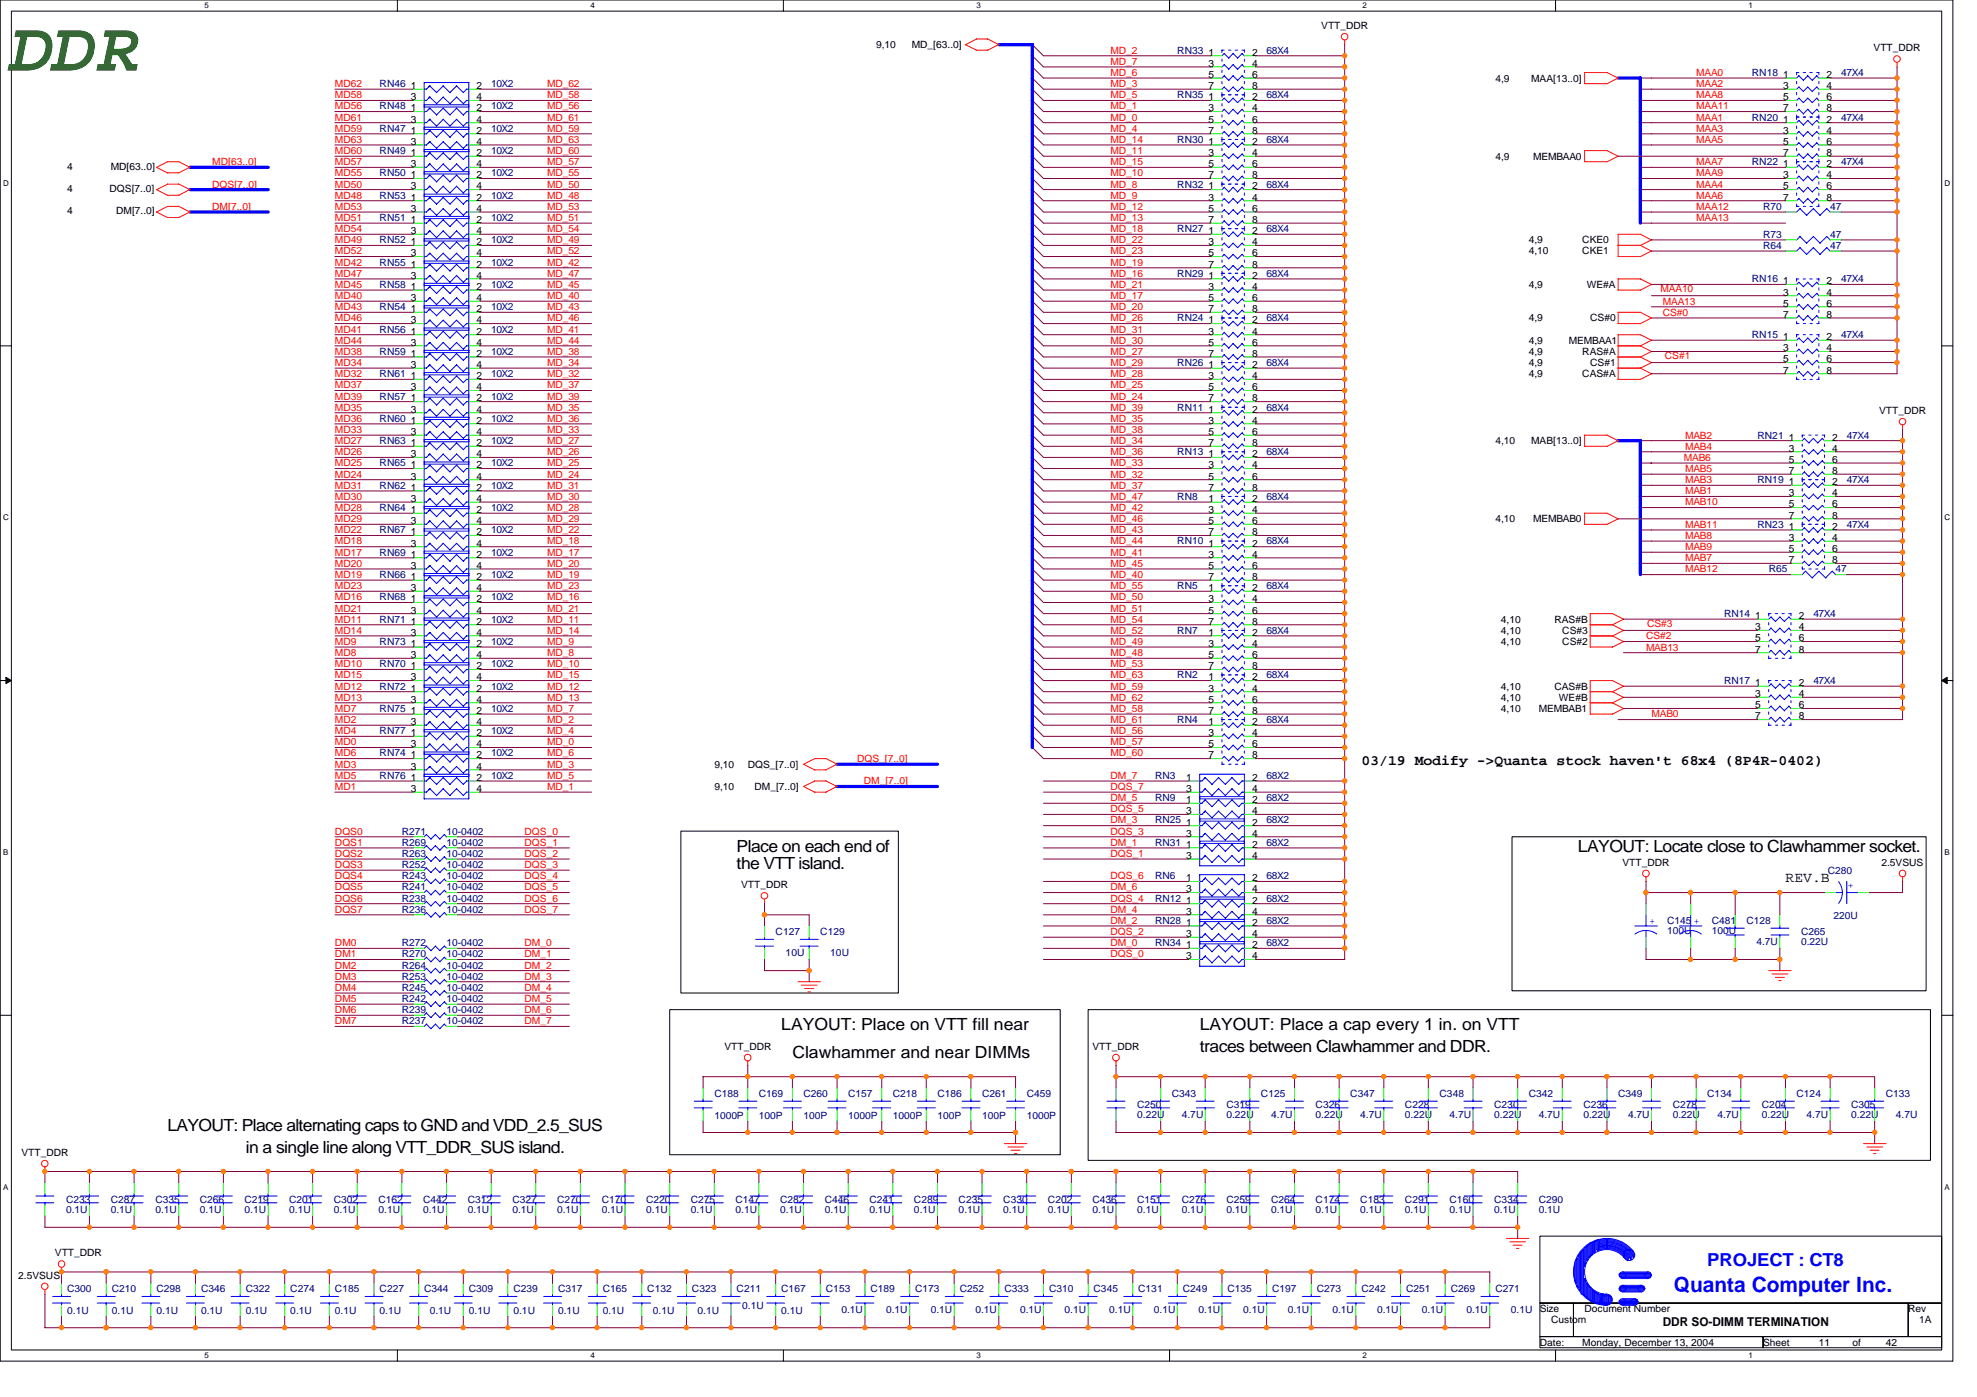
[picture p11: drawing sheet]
<svg xmlns="http://www.w3.org/2000/svg" width="297mm" height="210mm" viewBox="0 0 297 210" stroke-linecap="round" stroke-linejoin="round" font-family="sans-serif">
<defs><g id="words">
<text font-size="10.7" fill="#008000" x="1.7" y="10.6">DDR</text>
<text font-size="3.2" fill="#00f" x="251.5" y="194.1">Quanta Computer Inc.</text>
<text font-size="2.7" fill="#00f" x="256.5" y="190.2">PROJECT : CT8</text>
<g font-size="2.5">
<text x="110.7" y="128">Place on each end of</text>
<text x="110.7" y="130.5">the VTT island.</text>
<text x="237.1" y="128">LAYOUT: Locate close to Clawhammer socket.</text>
<text x="117.4" y="154.8">LAYOUT: Place on VTT fill near</text>
<text x="180.3" y="154.8">LAYOUT: Place a cap every 1 in. on VTT</text>
<text x="119.1" y="159">Clawhammer and near DIMMs</text>
<text x="180.3" y="158.1">traces between Clawhammer and DDR.</text>
<text x="25.2" y="169.9">LAYOUT: Place alternating caps to GND and VDD_2.5_SUS</text>
<text x="36.9" y="173.2">in a single line along VTT_DDR_SUS island.</text>
</g>
<g font-size="2.2">
<text x="204.6" y="115">03/19 Modify -&gt;Quanta stock haven't 68x4 (8P4R-0402)</text>
<text x="268.3" y="132.5">REV.B</text>
</g>
<text font-size="1.8" x="249.8" y="199.2">DDR SO-DIMM TERMINATION</text>
<g font-size="1.5">
<text x="198.5" y="4.4">VTT_DDR</text>
<text x="131.6" y="7.2">9,10</text>
<text x="137" y="7.2">MD_[63..0]</text>
<text x="181.6" y="8.4">1</text>
<text x="181.6" y="10">3</text>
<text x="181.6" y="11.7">5</text>
<text x="188.1" y="8.4">2</text>
<text x="188.1" y="10">4</text>
<text x="188.1" y="11.7">6</text>
<text x="267.9" y="11.7">1</text>
<text x="274.4" y="11.7">2</text>
<text x="281.5" y="7.7">VTT_DDR</text>
<text x="61.7" y="16.7">1</text>
<text x="61.7" y="13.4">1</text>
<text x="61.7" y="15.1">3</text>
<text x="71.6" y="16.7">2</text>
<text x="71.6" y="13.4">2</text>
<text x="71.6" y="15.1">4</text>
<text x="181.6" y="15.1">1</text>
<text x="181.6" y="16.7">3</text>
<text x="181.6" y="13.4">7</text>
<text x="188.1" y="15.1">2</text>
<text x="188.1" y="16.7">4</text>
<text x="188.1" y="13.4">8</text>
<text x="224.7" y="12.3">4,9</text>
<text x="230" y="12.3">MAA[13..0]</text>
<text x="267.9" y="13.4">3</text>
<text x="267.9" y="15.1">5</text>
<text x="267.9" y="16.7">7</text>
<text x="274.4" y="13.4">4</text>
<text x="274.4" y="15.1">6</text>
<text x="274.4" y="16.7">8</text>
<text x="61.7" y="18.4">3</text>
<text x="61.7" y="20.1">1</text>
<text x="61.7" y="21.8">3</text>
<text x="61.7" y="23.5">1</text>
<text x="71.6" y="18.4">4</text>
<text x="71.6" y="20.1">2</text>
<text x="71.6" y="21.8">4</text>
<text x="71.6" y="23.5">2</text>
<text x="181.6" y="18.4">5</text>
<text x="181.6" y="20.1">7</text>
<text x="181.6" y="21.8">1</text>
<text x="181.6" y="23.5">3</text>
<text x="188.1" y="18.4">6</text>
<text x="188.1" y="20.1">8</text>
<text x="188.1" y="21.8">2</text>
<text x="188.1" y="23.5">4</text>
<text x="224.7" y="24">4,9</text>
<text x="230.4" y="24">MEMBAA0</text>
<text x="267.9" y="18.4">1</text>
<text x="267.9" y="20.1">3</text>
<text x="267.9" y="21.8">5</text>
<text x="267.9" y="23.5">7</text>
<text x="274.4" y="18.4">2</text>
<text x="274.4" y="20.1">4</text>
<text x="274.4" y="21.8">6</text>
<text x="274.4" y="23.5">8</text>
<text x="10.1" y="28.9">4</text>
<text x="10.1" y="25.5">4</text>
<text x="16.5" y="28.9">DQS[7..0]</text>
<text x="16.6" y="25.5">MD[63..0]</text>
<text x="61.7" y="25.1">3</text>
<text x="61.7" y="26.8">1</text>
<text x="61.7" y="28.5">3</text>
<text x="71.6" y="25.1">4</text>
<text x="71.6" y="26.8">2</text>
<text x="71.6" y="28.5">4</text>
<text x="181.6" y="25.1">5</text>
<text x="181.6" y="26.8">7</text>
<text x="181.6" y="28.5">1</text>
<text x="188.1" y="25.1">6</text>
<text x="188.1" y="26.8">8</text>
<text x="188.1" y="28.5">2</text>
<text x="267.9" y="25.1">1</text>
<text x="267.9" y="26.8">3</text>
<text x="267.9" y="28.5">5</text>
<text x="274.4" y="25.1">2</text>
<text x="274.4" y="26.8">4</text>
<text x="274.4" y="28.5">6</text>
<text x="10.1" y="32.2">4</text>
<text x="17.5" y="32.2">DM[7..0]</text>
<text x="61.7" y="30.1">1</text>
<text x="61.7" y="31.8">3</text>
<text x="61.7" y="33.5">1</text>
<text x="61.7" y="35.2">3</text>
<text x="71.6" y="30.1">2</text>
<text x="71.6" y="31.8">4</text>
<text x="71.6" y="33.5">2</text>
<text x="71.6" y="35.2">4</text>
<text x="181.6" y="35.2">1</text>
<text x="181.6" y="30.1">3</text>
<text x="181.6" y="31.8">5</text>
<text x="181.6" y="33.5">7</text>
<text x="188.1" y="35.2">2</text>
<text x="188.1" y="30.1">4</text>
<text x="188.1" y="31.8">6</text>
<text x="188.1" y="33.5">8</text>
<text x="267.9" y="30.1">7</text>
<text x="274.4" y="30.1">8</text>
<text x="61.7" y="40.2">1</text>
<text x="61.7" y="41.9">3</text>
<text x="61.7" y="36.9">1</text>
<text x="61.7" y="38.5">3</text>
<text x="71.6" y="40.2">2</text>
<text x="71.6" y="41.9">4</text>
<text x="71.6" y="36.9">2</text>
<text x="71.6" y="38.5">4</text>
<text x="181.6" y="41.9">1</text>
<text x="181.6" y="36.9">3</text>
<text x="181.6" y="38.5">5</text>
<text x="181.6" y="40.2">7</text>
<text x="188.1" y="41.9">2</text>
<text x="188.1" y="36.9">4</text>
<text x="188.1" y="38.5">6</text>
<text x="188.1" y="40.2">8</text>
<text x="229.7" y="36.6">4,9</text>
<text x="229.7" y="38.2">4,10</text>
<text x="237.7" y="36.6">CKE0</text>
<text x="237.7" y="38.2">CKE1</text>
<text x="61.7" y="46.9">1</text>
<text x="61.7" y="43.6">1</text>
<text x="61.7" y="45.2">3</text>
<text x="71.6" y="46.9">2</text>
<text x="71.6" y="43.6">2</text>
<text x="71.6" y="45.2">4</text>
<text x="181.6" y="43.6">3</text>
<text x="181.6" y="45.2">5</text>
<text x="181.6" y="46.9">7</text>
<text x="188.1" y="43.6">4</text>
<text x="188.1" y="45.2">6</text>
<text x="188.1" y="46.9">8</text>
<text x="229.7" y="43.3">4,9</text>
<text x="238.4" y="43.3">WE#A</text>
<text x="267.9" y="42.7">1</text>
<text x="267.9" y="44.4">3</text>
<text x="267.9" y="46.1">5</text>
<text x="267.9" y="47.8">7</text>
<text x="274.4" y="42.7">2</text>
<text x="274.4" y="44.4">4</text>
<text x="274.4" y="46.1">6</text>
<text x="274.4" y="47.8">8</text>
<text x="61.7" y="53.6">1</text>
<text x="61.7" y="48.6">3</text>
<text x="61.7" y="50.3">1</text>
<text x="61.7" y="51.9">3</text>
<text x="71.6" y="53.6">2</text>
<text x="71.6" y="48.6">4</text>
<text x="71.6" y="50.3">2</text>
<text x="71.6" y="51.9">4</text>
<text x="181.6" y="48.6">1</text>
<text x="181.6" y="50.3">3</text>
<text x="181.6" y="51.9">5</text>
<text x="181.6" y="53.6">7</text>
<text x="188.1" y="48.6">2</text>
<text x="188.1" y="50.3">4</text>
<text x="188.1" y="51.9">6</text>
<text x="188.1" y="53.6">8</text>
<text x="229.7" y="48.3">4,9</text>
<text x="229.7" y="53.3">4,9</text>
<text x="229.7" y="51.6">4,9</text>
<text x="235.7" y="51.6">MEMBAA1</text>
<text x="237.7" y="53.3">RAS#A</text>
<text x="238.9" y="48.3">CS#0</text>
<text x="267.9" y="51.1">1</text>
<text x="267.9" y="52.8">3</text>
<text x="274.4" y="51.1">2</text>
<text x="274.4" y="52.8">4</text>
<text x="61.7" y="57">1</text>
<text x="61.7" y="58.7">3</text>
<text x="61.7" y="55.3">3</text>
<text x="71.6" y="57">2</text>
<text x="71.6" y="58.7">4</text>
<text x="71.6" y="55.3">4</text>
<text x="181.6" y="55.3">1</text>
<text x="181.6" y="57">3</text>
<text x="181.6" y="58.7">5</text>
<text x="188.1" y="55.3">2</text>
<text x="188.1" y="57">4</text>
<text x="188.1" y="58.7">6</text>
<text x="229.7" y="56.7">4,9</text>
<text x="229.7" y="55">4,9</text>
<text x="237.7" y="56.7">CAS#A</text>
<text x="238.9" y="55">CS#1</text>
<text x="267.9" y="54.5">5</text>
<text x="267.9" y="56.1">7</text>
<text x="274.4" y="54.5">6</text>
<text x="274.4" y="56.1">8</text>
<text x="61.7" y="63.7">1</text>
<text x="61.7" y="65.4">3</text>
<text x="61.7" y="60.3">1</text>
<text x="61.7" y="62">3</text>
<text x="71.6" y="63.7">2</text>
<text x="71.6" y="65.4">4</text>
<text x="71.6" y="60.3">2</text>
<text x="71.6" y="62">4</text>
<text x="181.6" y="62">1</text>
<text x="181.6" y="63.7">3</text>
<text x="181.6" y="65.4">5</text>
<text x="181.6" y="60.3">7</text>
<text x="188.1" y="62">2</text>
<text x="188.1" y="63.7">4</text>
<text x="188.1" y="65.4">6</text>
<text x="188.1" y="60.3">8</text>
<text x="282.3" y="62.2">VTT_DDR</text>
<text x="61.7" y="70.4">1</text>
<text x="61.7" y="67">1</text>
<text x="61.7" y="68.7">3</text>
<text x="71.6" y="70.4">2</text>
<text x="71.6" y="67">2</text>
<text x="71.6" y="68.7">4</text>
<text x="181.6" y="67">7</text>
<text x="181.6" y="68.7">1</text>
<text x="181.6" y="70.4">3</text>
<text x="188.1" y="67">8</text>
<text x="188.1" y="68.7">2</text>
<text x="188.1" y="70.4">4</text>
<text x="224.7" y="66.7">4,10</text>
<text x="230" y="66.7">MAB[13..0]</text>
<text x="268.8" y="66.2">1</text>
<text x="268.8" y="67.9">3</text>
<text x="268.8" y="69.6">5</text>
<text x="268.8" y="71.2">7</text>
<text x="275.3" y="66.2">2</text>
<text x="275.3" y="67.9">4</text>
<text x="275.3" y="69.6">6</text>
<text x="275.3" y="71.2">8</text>
<text x="61.7" y="72.1">3</text>
<text x="61.7" y="77.1">1</text>
<text x="61.7" y="73.7">1</text>
<text x="61.7" y="75.4">3</text>
<text x="71.6" y="72.1">4</text>
<text x="71.6" y="77.1">2</text>
<text x="71.6" y="73.7">2</text>
<text x="71.6" y="75.4">4</text>
<text x="181.6" y="75.4">1</text>
<text x="181.6" y="77.1">3</text>
<text x="181.6" y="72.1">5</text>
<text x="181.6" y="73.7">7</text>
<text x="188.1" y="75.4">2</text>
<text x="188.1" y="77.1">4</text>
<text x="188.1" y="72.1">6</text>
<text x="188.1" y="73.7">8</text>
<text x="268.8" y="72.9">1</text>
<text x="268.8" y="74.6">3</text>
<text x="268.8" y="76.2">5</text>
<text x="268.8" y="77.9">7</text>
<text x="275.3" y="72.9">2</text>
<text x="275.3" y="74.6">4</text>
<text x="275.3" y="76.2">6</text>
<text x="275.3" y="77.9">8</text>
<text x="61.7" y="78.8">3</text>
<text x="61.7" y="83.8">1</text>
<text x="61.7" y="80.4">1</text>
<text x="61.7" y="82.1">3</text>
<text x="71.6" y="78.8">4</text>
<text x="71.6" y="83.8">2</text>
<text x="71.6" y="80.4">2</text>
<text x="71.6" y="82.1">4</text>
<text x="181.6" y="82.1">1</text>
<text x="181.6" y="83.8">3</text>
<text x="181.6" y="78.8">5</text>
<text x="181.6" y="80.4">7</text>
<text x="188.1" y="82.1">2</text>
<text x="188.1" y="83.8">4</text>
<text x="188.1" y="78.8">6</text>
<text x="188.1" y="80.4">8</text>
<text x="224.7" y="78.5">4,10</text>
<text x="230.4" y="78.5">MEMBAB0</text>
<text x="268.8" y="79.6">1</text>
<text x="268.8" y="81.3">3</text>
<text x="268.8" y="83">5</text>
<text x="275.3" y="79.6">2</text>
<text x="275.3" y="81.3">4</text>
<text x="275.3" y="83">6</text>
<text x="61.7" y="87.1">1</text>
<text x="61.7" y="88.8">3</text>
<text x="61.7" y="85.5">3</text>
<text x="71.6" y="87.1">2</text>
<text x="71.6" y="88.8">4</text>
<text x="71.6" y="85.5">4</text>
<text x="181.6" y="85.5">5</text>
<text x="181.6" y="87.1">7</text>
<text x="181.6" y="88.8">1</text>
<text x="188.1" y="85.5">6</text>
<text x="188.1" y="87.1">8</text>
<text x="188.1" y="88.8">2</text>
<text x="268.8" y="84.6">7</text>
<text x="275.3" y="84.6">8</text>
<text x="61.7" y="90.5">1</text>
<text x="61.7" y="92.2">3</text>
<text x="61.7" y="93.9">1</text>
<text x="61.7" y="95.5">3</text>
<text x="71.6" y="90.5">2</text>
<text x="71.6" y="92.2">4</text>
<text x="71.6" y="93.9">2</text>
<text x="71.6" y="95.5">4</text>
<text x="181.6" y="95.5">1</text>
<text x="181.6" y="90.5">3</text>
<text x="181.6" y="92.2">5</text>
<text x="181.6" y="93.9">7</text>
<text x="188.1" y="95.5">2</text>
<text x="188.1" y="90.5">4</text>
<text x="188.1" y="92.2">6</text>
<text x="188.1" y="93.9">8</text>
<text x="225.5" y="93.6">4,10</text>
<text x="225.5" y="95.2">4,10</text>
<text x="233.5" y="93.6">RAS#B</text>
<text x="234.7" y="95.2">CS#3</text>
<text x="263.7" y="93">1</text>
<text x="263.7" y="94.7">3</text>
<text x="270.3" y="93">2</text>
<text x="270.3" y="94.7">4</text>
<text x="61.7" y="100.6">1</text>
<text x="61.7" y="97.2">1</text>
<text x="61.7" y="98.9">3</text>
<text x="71.6" y="100.6">2</text>
<text x="71.6" y="97.2">2</text>
<text x="71.6" y="98.9">4</text>
<text x="181.6" y="97.2">3</text>
<text x="181.6" y="98.9">5</text>
<text x="181.6" y="100.6">7</text>
<text x="188.1" y="97.2">4</text>
<text x="188.1" y="98.9">6</text>
<text x="188.1" y="100.6">8</text>
<text x="225.5" y="96.9">4,10</text>
<text x="234.7" y="96.9">CS#2</text>
<text x="263.7" y="96.4">5</text>
<text x="263.7" y="98">7</text>
<text x="270.3" y="96.4">6</text>
<text x="270.3" y="98">8</text>
<text x="61.7" y="103.9">1</text>
<text x="61.7" y="105.6">3</text>
<text x="61.7" y="102.2">3</text>
<text x="61.7" y="107.3">1</text>
<text x="71.6" y="103.9">2</text>
<text x="71.6" y="105.6">4</text>
<text x="71.6" y="102.2">4</text>
<text x="71.6" y="107.3">2</text>
<text x="181.6" y="102.2">1</text>
<text x="181.6" y="103.9">3</text>
<text x="181.6" y="105.6">5</text>
<text x="181.6" y="107.3">7</text>
<text x="188.1" y="102.2">2</text>
<text x="188.1" y="103.9">4</text>
<text x="188.1" y="105.6">6</text>
<text x="188.1" y="107.3">8</text>
<text x="225.5" y="107">4,10</text>
<text x="225.5" y="103.6">4,10</text>
<text x="225.5" y="105.3">4,10</text>
<text x="231.2" y="107">MEMBAB1</text>
<text x="233.5" y="103.6">CAS#B</text>
<text x="234.2" y="105.3">WE#B</text>
<text x="263.7" y="103.1">1</text>
<text x="263.7" y="104.8">3</text>
<text x="263.7" y="106.4">5</text>
<text x="270.3" y="103.1">2</text>
<text x="270.3" y="104.8">4</text>
<text x="270.3" y="106.4">6</text>
<text x="61.7" y="114">1</text>
<text x="61.7" y="110.6">1</text>
<text x="61.7" y="112.3">3</text>
<text x="61.7" y="108.9">3</text>
<text x="71.6" y="114">2</text>
<text x="71.6" y="110.6">2</text>
<text x="71.6" y="112.3">4</text>
<text x="71.6" y="108.9">4</text>
<text x="181.6" y="108.9">1</text>
<text x="181.6" y="110.6">3</text>
<text x="181.6" y="112.3">5</text>
<text x="181.6" y="114">7</text>
<text x="188.1" y="108.9">2</text>
<text x="188.1" y="110.6">4</text>
<text x="188.1" y="112.3">6</text>
<text x="188.1" y="114">8</text>
<text x="263.7" y="108.1">7</text>
<text x="270.3" y="108.1">8</text>
<text x="61.7" y="115.7">3</text>
<text x="61.7" y="117.3">1</text>
<text x="61.7" y="119">3</text>
<text x="71.6" y="115.7">4</text>
<text x="71.6" y="117.3">2</text>
<text x="71.6" y="119">4</text>
<text x="107.3" y="118.7">9,10</text>
<text x="107.3" y="115.3">9,10</text>
<text x="112.3" y="115.3">DQS_[7..0]</text>
<text x="113.4" y="118.7">DM_[7..0]</text>
<text x="178.2" y="117.3">1</text>
<text x="178.2" y="119">3</text>
<text x="188.1" y="117.3">2</text>
<text x="188.1" y="119">4</text>
<text x="178.2" y="120.7">1</text>
<text x="178.2" y="122.3">3</text>
<text x="178.2" y="124">1</text>
<text x="178.2" y="125.7">3</text>
<text x="188.1" y="120.7">2</text>
<text x="188.1" y="122.3">4</text>
<text x="188.1" y="124">2</text>
<text x="188.1" y="125.7">4</text>
<text x="178.2" y="127.4">1</text>
<text x="178.2" y="129.1">3</text>
<text x="188.1" y="127.4">2</text>
<text x="188.1" y="129.1">4</text>
<text x="243.8" y="130.1">VTT_DDR</text>
<text x="282.7" y="130.1">2.5VSUS</text>
<text x="111.4" y="133.5">VTT_DDR</text>
<text x="178.2" y="132.4">1</text>
<text x="178.2" y="134.1">3</text>
<text x="178.2" y="135.8">1</text>
<text x="178.2" y="137.4">3</text>
<text x="188.1" y="132.4">2</text>
<text x="188.1" y="134.1">4</text>
<text x="188.1" y="135.8">2</text>
<text x="188.1" y="137.4">4</text>
<text x="178.2" y="139.1">1</text>
<text x="178.2" y="140.8">3</text>
<text x="178.2" y="142.5">1</text>
<text x="188.1" y="139.1">2</text>
<text x="188.1" y="140.8">4</text>
<text x="188.1" y="142.5">2</text>
<text x="178.2" y="144.1">3</text>
<text x="188.1" y="144.1">4</text>
<text x="108.8" y="157.8">VTT_DDR</text>
<text x="164.1" y="157.8">VTT_DDR</text>
<text x="3.2" y="173.7">VTT_DDR</text>
<text x="8.3" y="188.8">VTT_DDR</text>
<text x="2.7" y="192.1">2.5VSUS</text>
<text x="231.4" y="197.1">Size</text>
<text x="238.1" y="197.1">Document Number</text>
<text x="286.7" y="197.1">Rev</text>
<text x="231.4" y="202.2">Date:</text>
<text x="233.1" y="198.8">Custom</text>
<text x="237.7" y="202.2">Monday, December 13, 2004</text>
<text x="264.9" y="202.2">Sheet</text>
<text x="273.3" y="202.2">11</text>
<text x="278.3" y="202.2">of</text>
<text x="283.4" y="202.2">42</text>
<text x="288.4" y="198.8">1A</text>
</g>
<g font-size="1.5" fill="#f00">
<text x="166.8" y="8.1">MD_2</text>
<text x="166.8" y="11.4">MD_6</text>
<text x="166.8" y="9.7">MD_7</text>
<text x="254.8" y="11.4">MAA0</text>
<text x="50.3" y="16.4">MD56</text>
<text x="50.3" y="14.8">MD58</text>
<text x="50.3" y="13.1">MD62</text>
<text x="82.2" y="13.1">MD_62</text>
<text x="82.2" y="16.4">MD_56</text>
<text x="82.2" y="14.8">MD_58</text>
<text x="166.8" y="13.1">MD_3</text>
<text x="166.8" y="14.8">MD_5</text>
<text x="166.8" y="16.4">MD_1</text>
<text x="254.8" y="16.4">MAA11</text>
<text x="254.8" y="14.8">MAA8</text>
<text x="254.8" y="13.1">MAA2</text>
<text x="50.3" y="23.1">MD60</text>
<text x="50.3" y="21.5">MD63</text>
<text x="50.3" y="18.1">MD61</text>
<text x="50.3" y="19.8">MD59</text>
<text x="82.2" y="23.1">MD_60</text>
<text x="82.2" y="19.8">MD_59</text>
<text x="82.2" y="21.5">MD_63</text>
<text x="82.2" y="18.1">MD_61</text>
<text x="166.8" y="18.1">MD_0</text>
<text x="166.8" y="21.5">MD_14</text>
<text x="166.8" y="19.8">MD_4</text>
<text x="166.8" y="23.1">MD_11</text>
<text x="254.8" y="18.1">MAA1</text>
<text x="254.8" y="19.8">MAA3</text>
<text x="254.8" y="21.5">MAA5</text>
<text x="31.9" y="28.2">DQS[7..0]</text>
<text x="31.9" y="24.8">MD[63..0]</text>
<text x="50.3" y="24.8">MD57</text>
<text x="50.3" y="29.8">MD48</text>
<text x="50.3" y="28.2">MD50</text>
<text x="50.3" y="26.5">MD55</text>
<text x="82.2" y="29.8">MD_48</text>
<text x="82.2" y="28.2">MD_50</text>
<text x="82.2" y="26.5">MD_55</text>
<text x="82.2" y="24.8">MD_57</text>
<text x="166.8" y="29.8">MD_9</text>
<text x="166.8" y="24.8">MD_15</text>
<text x="166.8" y="28.2">MD_8</text>
<text x="166.8" y="26.5">MD_10</text>
<text x="254.8" y="26.5">MAA9</text>
<text x="254.8" y="29.8">MAA6</text>
<text x="254.8" y="24.8">MAA7</text>
<text x="254.8" y="28.2">MAA4</text>
<text x="31.9" y="31.5">DM[7..0]</text>
<text x="50.3" y="31.5">MD53</text>
<text x="50.3" y="33.2">MD51</text>
<text x="50.3" y="34.9">MD54</text>
<text x="82.2" y="33.2">MD_51</text>
<text x="82.2" y="34.9">MD_54</text>
<text x="82.2" y="31.5">MD_53</text>
<text x="166.8" y="34.9">MD_18</text>
<text x="166.8" y="33.2">MD_13</text>
<text x="166.8" y="31.5">MD_12</text>
<text x="254.8" y="33.2">MAA13</text>
<text x="254.8" y="31.5">MAA12</text>
<text x="50.3" y="41.6">MD47</text>
<text x="50.3" y="39.9">MD42</text>
<text x="50.3" y="36.6">MD49</text>
<text x="50.3" y="38.2">MD52</text>
<text x="82.2" y="41.6">MD_47</text>
<text x="82.2" y="39.9">MD_42</text>
<text x="82.2" y="36.6">MD_49</text>
<text x="82.2" y="38.2">MD_52</text>
<text x="166.8" y="41.6">MD_16</text>
<text x="166.8" y="39.9">MD_19</text>
<text x="166.8" y="38.2">MD_23</text>
<text x="166.8" y="36.6">MD_22</text>
<text x="50.3" y="43.3">MD45</text>
<text x="50.3" y="46.6">MD43</text>
<text x="50.3" y="44.9">MD40</text>
<text x="82.2" y="43.3">MD_45</text>
<text x="82.2" y="46.6">MD_43</text>
<text x="82.2" y="44.9">MD_40</text>
<text x="166.8" y="44.9">MD_17</text>
<text x="166.8" y="46.6">MD_20</text>
<text x="166.8" y="43.3">MD_21</text>
<text x="249.5" y="43.9">MAA10</text>
<text x="249.8" y="47.5">CS#0</text>
<text x="249.8" y="45.8">MAA13</text>
<text x="50.3" y="53.3">MD38</text>
<text x="50.3" y="48.3">MD46</text>
<text x="50.3" y="50">MD41</text>
<text x="50.3" y="51.6">MD44</text>
<text x="82.2" y="51.6">MD_44</text>
<text x="82.2" y="53.3">MD_38</text>
<text x="82.2" y="48.3">MD_46</text>
<text x="82.2" y="50">MD_41</text>
<text x="166.8" y="51.6">MD_30</text>
<text x="166.8" y="48.3">MD_26</text>
<text x="166.8" y="50">MD_31</text>
<text x="166.8" y="53.3">MD_27</text>
<text x="250.1" y="54">CS#1</text>
<text x="50.3" y="58.4">MD37</text>
<text x="50.3" y="56.7">MD32</text>
<text x="50.3" y="55">MD34</text>
<text x="82.2" y="56.7">MD_32</text>
<text x="82.2" y="55">MD_34</text>
<text x="82.2" y="58.4">MD_37</text>
<text x="166.8" y="58.4">MD_25</text>
<text x="166.8" y="55">MD_29</text>
<text x="166.8" y="56.7">MD_28</text>
<text x="50.3" y="61.7">MD35</text>
<text x="50.3" y="65">MD33</text>
<text x="50.3" y="63.4">MD36</text>
<text x="50.3" y="60">MD39</text>
<text x="82.2" y="63.4">MD_36</text>
<text x="82.2" y="60">MD_39</text>
<text x="82.2" y="61.7">MD_35</text>
<text x="82.2" y="65">MD_33</text>
<text x="166.8" y="60">MD_24</text>
<text x="166.8" y="63.4">MD_35</text>
<text x="166.8" y="65">MD_38</text>
<text x="166.8" y="61.7">MD_39</text>
<text x="253.2" y="65.9">MAB2</text>
<text x="50.3" y="71.8">MD24</text>
<text x="50.3" y="70.1">MD25</text>
<text x="50.3" y="68.4">MD26</text>
<text x="50.3" y="66.7">MD27</text>
<text x="82.2" y="71.8">MD_24</text>
<text x="82.2" y="70.1">MD_25</text>
<text x="82.2" y="66.7">MD_27</text>
<text x="82.2" y="68.4">MD_26</text>
<text x="166.8" y="66.7">MD_34</text>
<text x="166.8" y="70.1">MD_33</text>
<text x="166.8" y="71.8">MD_32</text>
<text x="166.8" y="68.4">MD_36</text>
<text x="253" y="69.2">MAB6</text>
<text x="253.2" y="67.6">MAB4</text>
<text x="253.2" y="70.9">MAB5</text>
<text x="50.3" y="76.8">MD28</text>
<text x="50.3" y="73.4">MD31</text>
<text x="50.3" y="75.1">MD30</text>
<text x="82.2" y="76.8">MD_28</text>
<text x="82.2" y="73.4">MD_31</text>
<text x="82.2" y="75.1">MD_30</text>
<text x="166.8" y="73.4">MD_37</text>
<text x="166.8" y="76.8">MD_42</text>
<text x="166.8" y="75.1">MD_47</text>
<text x="253.2" y="72.6">MAB3</text>
<text x="253.2" y="74.3">MAB1</text>
<text x="253.2" y="75.9">MAB10</text>
<text x="50.3" y="83.5">MD17</text>
<text x="50.3" y="81.8">MD18</text>
<text x="50.3" y="78.5">MD29</text>
<text x="50.3" y="80.1">MD22</text>
<text x="82.2" y="83.5">MD_17</text>
<text x="82.2" y="81.8">MD_18</text>
<text x="82.2" y="78.5">MD_29</text>
<text x="82.2" y="80.1">MD_22</text>
<text x="166.8" y="80.1">MD_43</text>
<text x="166.8" y="83.5">MD_41</text>
<text x="166.8" y="78.5">MD_46</text>
<text x="166.8" y="81.8">MD_44</text>
<text x="253.2" y="82.7">MAB9</text>
<text x="253.2" y="81">MAB8</text>
<text x="253.2" y="79.3">MAB11</text>
<text x="50.3" y="85.2">MD20</text>
<text x="50.3" y="86.8">MD19</text>
<text x="50.3" y="88.5">MD23</text>
<text x="82.2" y="86.8">MD_19</text>
<text x="82.2" y="88.5">MD_23</text>
<text x="82.2" y="85.2">MD_20</text>
<text x="166.8" y="85.2">MD_45</text>
<text x="166.8" y="88.5">MD_55</text>
<text x="166.8" y="86.8">MD_40</text>
<text x="253.2" y="86">MAB12</text>
<text x="253.2" y="84.3">MAB7</text>
<text x="50.3" y="91.9">MD21</text>
<text x="50.3" y="93.6">MD11</text>
<text x="50.3" y="90.2">MD16</text>
<text x="50.3" y="95.2">MD14</text>
<text x="82.2" y="93.6">MD_11</text>
<text x="82.2" y="90.2">MD_16</text>
<text x="82.2" y="95.2">MD_14</text>
<text x="82.2" y="91.9">MD_21</text>
<text x="166.8" y="90.2">MD_50</text>
<text x="166.8" y="91.9">MD_51</text>
<text x="166.8" y="93.6">MD_54</text>
<text x="166.8" y="95.2">MD_52</text>
<text x="247.5" y="94.2">CS#3</text>
<text x="50.3" y="98.6">MD8</text>
<text x="50.3" y="96.9">MD9</text>
<text x="50.3" y="100.3">MD10</text>
<text x="50.3" y="101.9">MD15</text>
<text x="82.2" y="100.3">MD_10</text>
<text x="82.2" y="101.9">MD_15</text>
<text x="82.2" y="96.9">MD_9</text>
<text x="82.2" y="98.6">MD_8</text>
<text x="166.8" y="98.6">MD_48</text>
<text x="166.8" y="96.9">MD_49</text>
<text x="166.8" y="101.9">MD_63</text>
<text x="166.8" y="100.3">MD_53</text>
<text x="247.3" y="96.1">CS#2</text>
<text x="247.3" y="97.7">MAB13</text>
<text x="50.3" y="103.6">MD12</text>
<text x="50.3" y="105.3">MD13</text>
<text x="50.3" y="107">MD7</text>
<text x="82.2" y="105.3">MD_13</text>
<text x="82.2" y="107">MD_7</text>
<text x="82.2" y="103.6">MD_12</text>
<text x="166.8" y="107">MD_58</text>
<text x="166.8" y="105.3">MD_62</text>
<text x="166.8" y="103.6">MD_59</text>
<text x="248.1" y="107.8">MAB0</text>
<text x="50.3" y="108.6">MD2</text>
<text x="50.3" y="113.7">MD6</text>
<text x="50.3" y="112">MD0</text>
<text x="50.3" y="110.3">MD4</text>
<text x="82.2" y="108.6">MD_2</text>
<text x="82.2" y="113.7">MD_6</text>
<text x="82.2" y="112">MD_0</text>
<text x="82.2" y="110.3">MD_4</text>
<text x="166.8" y="110.3">MD_56</text>
<text x="166.8" y="112">MD_57</text>
<text x="166.8" y="108.6">MD_61</text>
<text x="166.8" y="113.7">MD_60</text>
<text x="50.3" y="115.3">MD3</text>
<text x="50.3" y="118.7">MD1</text>
<text x="50.3" y="117">MD5</text>
<text x="82.2" y="117">MD_5</text>
<text x="82.2" y="115.3">MD_3</text>
<text x="82.2" y="118.7">MD_1</text>
<text x="128.8" y="114.5">DQS_[7..0]</text>
<text x="129.8" y="117.9">DM_[7..0]</text>
<text x="166.8" y="117">DM_7</text>
<text x="166.8" y="118.7">DQS_7</text>
<text x="50.3" y="125.4">DQS0</text>
<text x="78.8" y="125.4">DQS_0</text>
<text x="166.8" y="120.4">DM_5</text>
<text x="166.8" y="122">DQS_5</text>
<text x="166.8" y="125.4">DQS_3</text>
<text x="166.8" y="123.7">DM_3</text>
<text x="50.3" y="127.1">DQS1</text>
<text x="50.3" y="128.8">DQS2</text>
<text x="50.3" y="130.4">DQS3</text>
<text x="78.8" y="127.1">DQS_1</text>
<text x="78.8" y="128.8">DQS_2</text>
<text x="78.8" y="130.4">DQS_3</text>
<text x="166.8" y="128.8">DQS_1</text>
<text x="166.8" y="127.1">DM_1</text>
<text x="50.3" y="132.1">DQS4</text>
<text x="50.3" y="137.1">DQS7</text>
<text x="50.3" y="133.8">DQS5</text>
<text x="50.3" y="135.5">DQS6</text>
<text x="78.8" y="133.8">DQS_5</text>
<text x="78.8" y="132.1">DQS_4</text>
<text x="78.8" y="137.1">DQS_7</text>
<text x="78.8" y="135.5">DQS_6</text>
<text x="166.8" y="132.1">DQS_6</text>
<text x="166.8" y="133.8">DM_6</text>
<text x="166.8" y="135.5">DQS_4</text>
<text x="166.8" y="137.1">DM_4</text>
<text x="50.3" y="143.8">DM1</text>
<text x="50.3" y="142.2">DM0</text>
<text x="78.8" y="142.2">DM_0</text>
<text x="78.8" y="143.8">DM_1</text>
<text x="166.8" y="143.8">DQS_0</text>
<text x="166.8" y="142.2">DM_0</text>
<text x="166.8" y="140.5">DQS_2</text>
<text x="166.8" y="138.8">DM_2</text>
<text x="50.3" y="145.5">DM2</text>
<text x="50.3" y="147.2">DM3</text>
<text x="50.3" y="148.9">DM4</text>
<text x="78.8" y="147.2">DM_3</text>
<text x="78.8" y="148.9">DM_4</text>
<text x="78.8" y="145.5">DM_2</text>
<text x="50.3" y="153.9">DM7</text>
<text x="50.3" y="152.2">DM6</text>
<text x="50.3" y="150.6">DM5</text>
<text x="78.8" y="152.2">DM_6</text>
<text x="78.8" y="150.6">DM_5</text>
<text x="78.8" y="153.9">DM_7</text>
</g>
<g font-size="1.5" fill="#000080">
<text x="176.9" y="8.1">RN33</text>
<text x="190.3" y="8.1">68X4</text>
<text x="263.2" y="11.4">RN18</text>
<text x="276.6" y="11.4">47X4</text>
<text x="57" y="16.4">RN48</text>
<text x="57" y="13.1">RN46</text>
<text x="73.8" y="16.4">10X2</text>
<text x="73.8" y="13.1">10X2</text>
<text x="176.9" y="14.8">RN35</text>
<text x="190.3" y="14.8">68X4</text>
<text x="57" y="19.8">RN47</text>
<text x="57" y="23.1">RN49</text>
<text x="73.8" y="19.8">10X2</text>
<text x="73.8" y="23.1">10X2</text>
<text x="176.9" y="21.5">RN30</text>
<text x="190.3" y="21.5">68X4</text>
<text x="263.2" y="18.1">RN20</text>
<text x="276.6" y="18.1">47X4</text>
<text x="57" y="29.8">RN53</text>
<text x="57" y="26.5">RN50</text>
<text x="73.8" y="29.8">10X2</text>
<text x="73.8" y="26.5">10X2</text>
<text x="176.9" y="28.2">RN32</text>
<text x="190.3" y="28.2">68X4</text>
<text x="263.2" y="24.8">RN22</text>
<text x="276.6" y="24.8">47X4</text>
<text x="57" y="33.2">RN51</text>
<text x="73.8" y="33.2">10X2</text>
<text x="176.9" y="34.9">RN27</text>
<text x="190.3" y="34.9">68X4</text>
<text x="264.9" y="35.7">R73</text>
<text x="264.9" y="31.5">R70</text>
<text x="275" y="35.7">47</text>
<text x="275" y="31.5">47</text>
<text x="57" y="39.9">RN55</text>
<text x="57" y="36.6">RN52</text>
<text x="73.8" y="39.9">10X2</text>
<text x="73.8" y="36.6">10X2</text>
<text x="176.9" y="41.6">RN29</text>
<text x="190.3" y="41.6">68X4</text>
<text x="264.9" y="37.4">R64</text>
<text x="275" y="37.4">47</text>
<text x="57" y="46.6">RN54</text>
<text x="57" y="43.3">RN58</text>
<text x="73.8" y="46.6">10X2</text>
<text x="73.8" y="43.3">10X2</text>
<text x="263.2" y="42.4">RN16</text>
<text x="276.6" y="42.4">47X4</text>
<text x="57" y="53.3">RN59</text>
<text x="57" y="50">RN56</text>
<text x="73.8" y="53.3">10X2</text>
<text x="73.8" y="50">10X2</text>
<text x="176.9" y="48.3">RN24</text>
<text x="190.3" y="48.3">68X4</text>
<text x="263.2" y="50.8">RN15</text>
<text x="276.6" y="50.8">47X4</text>
<text x="57" y="56.7">RN61</text>
<text x="73.8" y="56.7">10X2</text>
<text x="176.9" y="55">RN26</text>
<text x="190.3" y="55">68X4</text>
<text x="57" y="63.4">RN60</text>
<text x="57" y="60">RN57</text>
<text x="73.8" y="63.4">10X2</text>
<text x="73.8" y="60">10X2</text>
<text x="176.9" y="61.7">RN11</text>
<text x="190.3" y="61.7">68X4</text>
<text x="264.1" y="65.9">RN21</text>
<text x="277.5" y="65.9">47X4</text>
<text x="57" y="70.1">RN65</text>
<text x="57" y="66.7">RN63</text>
<text x="73.8" y="70.1">10X2</text>
<text x="73.8" y="66.7">10X2</text>
<text x="176.9" y="68.4">RN13</text>
<text x="190.3" y="68.4">68X4</text>
<text x="57" y="76.8">RN64</text>
<text x="57" y="73.4">RN62</text>
<text x="73.8" y="76.8">10X2</text>
<text x="73.8" y="73.4">10X2</text>
<text x="176.9" y="75.1">RN8</text>
<text x="190.3" y="75.1">68X4</text>
<text x="264.1" y="72.6">RN19</text>
<text x="277.5" y="72.6">47X4</text>
<text x="57" y="83.5">RN69</text>
<text x="57" y="80.1">RN67</text>
<text x="73.8" y="83.5">10X2</text>
<text x="73.8" y="80.1">10X2</text>
<text x="176.9" y="81.8">RN10</text>
<text x="190.3" y="81.8">68X4</text>
<text x="264.1" y="79.3">RN23</text>
<text x="277.5" y="79.3">47X4</text>
<text x="57" y="86.8">RN66</text>
<text x="73.8" y="86.8">10X2</text>
<text x="176.9" y="88.5">RN5</text>
<text x="190.3" y="88.5">68X4</text>
<text x="265.7" y="86">R65</text>
<text x="275.8" y="86">47</text>
<text x="57" y="90.2">RN68</text>
<text x="57" y="93.6">RN71</text>
<text x="73.8" y="90.2">10X2</text>
<text x="73.8" y="93.6">10X2</text>
<text x="176.9" y="95.2">RN7</text>
<text x="190.3" y="95.2">68X4</text>
<text x="259" y="92.7">RN14</text>
<text x="272.5" y="92.7">47X4</text>
<text x="57" y="100.3">RN70</text>
<text x="57" y="96.9">RN73</text>
<text x="73.8" y="100.3">10X2</text>
<text x="73.8" y="96.9">10X2</text>
<text x="176.9" y="101.9">RN2</text>
<text x="190.3" y="101.9">68X4</text>
<text x="57" y="103.6">RN72</text>
<text x="57" y="107">RN75</text>
<text x="73.8" y="103.6">10X2</text>
<text x="73.8" y="107">10X2</text>
<text x="259" y="102.8">RN17</text>
<text x="272.5" y="102.8">47X4</text>
<text x="57" y="113.7">RN74</text>
<text x="57" y="110.3">RN77</text>
<text x="73.8" y="113.7">10X2</text>
<text x="73.8" y="110.3">10X2</text>
<text x="176.9" y="108.6">RN4</text>
<text x="190.3" y="108.6">68X4</text>
<text x="57" y="117">RN76</text>
<text x="73.8" y="117">10X2</text>
<text x="173.5" y="117">RN3</text>
<text x="190.3" y="117">68X2</text>
<text x="60.4" y="125.4">R271</text>
<text x="67.1" y="125.4">10-0402</text>
<text x="173.5" y="120.4">RN9</text>
<text x="173.5" y="123.7">RN25</text>
<text x="190.3" y="123.7">68X2</text>
<text x="190.3" y="120.4">68X2</text>
<text x="60.4" y="130.4">R252</text>
<text x="60.4" y="127.1">R269</text>
<text x="60.4" y="128.8">R263</text>
<text x="67.1" y="130.4">10-0402</text>
<text x="67.1" y="127.1">10-0402</text>
<text x="67.1" y="128.8">10-0402</text>
<text x="173.5" y="127.1">RN31</text>
<text x="190.3" y="127.1">68X2</text>
<text x="274.6" y="131.3">C280</text>
<text x="60.4" y="137.1">R236</text>
<text x="60.4" y="132.1">R243</text>
<text x="60.4" y="133.8">R241</text>
<text x="60.4" y="135.5">R238</text>
<text x="67.1" y="137.1">10-0402</text>
<text x="67.1" y="132.1">10-0402</text>
<text x="67.1" y="133.8">10-0402</text>
<text x="67.1" y="135.5">10-0402</text>
<text x="173.5" y="132.1">RN6</text>
<text x="173.5" y="135.5">RN12</text>
<text x="190.3" y="135.5">68X2</text>
<text x="190.3" y="132.1">68X2</text>
<text x="60.4" y="143.8">R270</text>
<text x="60.4" y="142.2">R272</text>
<text x="67.1" y="143.8">10-0402</text>
<text x="67.1" y="142.2">10-0402</text>
<text x="116.5" y="140.5">C127</text>
<text x="118" y="143.7">10U</text>
<text x="123.3" y="140.5">C129</text>
<text x="124.8" y="143.7">10U</text>
<text x="173.5" y="138.8">RN28</text>
<text x="173.5" y="142.2">RN34</text>
<text x="190.3" y="138.8">68X2</text>
<text x="190.3" y="142.2">68X2</text>
<text x="250.5" y="138.8">C145 +</text>
<text x="250.5" y="140.3">100U</text>
<text x="257.2" y="138.8">C481</text>
<text x="257.2" y="140.3">100U</text>
<text x="262.4" y="138.8">C128</text>
<text x="263.9" y="142">4.7U</text>
<text x="270.6" y="140.5">C265</text>
<text x="270.6" y="142">0.22U</text>
<text x="275.5" y="138.2">220U</text>
<text x="60.4" y="148.9">R245</text>
<text x="60.4" y="145.5">R264</text>
<text x="60.4" y="147.2">R253</text>
<text x="67.1" y="148.9">10-0402</text>
<text x="67.1" y="145.5">10-0402</text>
<text x="67.1" y="147.2">10-0402</text>
<text x="60.4" y="152.2">R239</text>
<text x="60.4" y="153.9">R237</text>
<text x="60.4" y="150.6">R242</text>
<text x="67.1" y="152.2">10-0402</text>
<text x="67.1" y="153.9">10-0402</text>
<text x="67.1" y="150.6">10-0402</text>
<text x="107.3" y="164.8">C188</text>
<text x="114" y="164.8">C169</text>
<text x="120.7" y="164.8">C260</text>
<text x="127.4" y="164.8">C157</text>
<text x="134.2" y="164.8">C218</text>
<text x="140.9" y="164.8">C186</text>
<text x="147.5" y="164.8">C261</text>
<text x="154.3" y="164.8">C459</text>
<text x="170.9" y="166.5">C250</text>
<text x="170.9" y="168">0.22U</text>
<text x="176.1" y="164.8">C343</text>
<text x="177.6" y="168">4.7U</text>
<text x="184.3" y="166.5">C319</text>
<text x="184.3" y="168">0.22U</text>
<text x="189.5" y="164.8">C125</text>
<text x="191" y="168">4.7U</text>
<text x="197.7" y="166.5">C326</text>
<text x="197.7" y="168">0.22U</text>
<text x="202.9" y="164.8">C347</text>
<text x="204.4" y="168">4.7U</text>
<text x="211.1" y="166.5">C228</text>
<text x="211.1" y="168">0.22U</text>
<text x="216.3" y="164.8">C348</text>
<text x="217.8" y="168">4.7U</text>
<text x="224.5" y="166.5">C230</text>
<text x="224.5" y="168">0.22U</text>
<text x="229.7" y="164.8">C342</text>
<text x="231.2" y="168">4.7U</text>
<text x="237.9" y="166.5">C236</text>
<text x="237.9" y="168">0.22U</text>
<text x="243.1" y="164.8">C349</text>
<text x="244.6" y="168">4.7U</text>
<text x="251.3" y="166.5">C278</text>
<text x="251.3" y="168">0.22U</text>
<text x="256.5" y="164.8">C134</text>
<text x="258" y="168">4.7U</text>
<text x="264.7" y="166.5">C204</text>
<text x="264.7" y="168">0.22U</text>
<text x="269.9" y="164.8">C124</text>
<text x="271.4" y="168">4.7U</text>
<text x="278.1" y="166.5">C305</text>
<text x="278.1" y="168">0.22U</text>
<text x="283.4" y="164.8">C133</text>
<text x="284.9" y="168">4.7U</text>
<text x="107.3" y="168.1">1000P</text>
<text x="114" y="168.1">100P</text>
<text x="120.7" y="168.1">100P</text>
<text x="127.4" y="168.1">1000P</text>
<text x="134.2" y="168.1">1000P</text>
<text x="140.9" y="168.1">100P</text>
<text x="147.5" y="168.1">100P</text>
<text x="154.3" y="168.1">1000P</text>
<text x="9.9" y="180.7">C233</text>
<text x="9.9" y="182.2">0.1U</text>
<text x="16.6" y="180.7">C287</text>
<text x="16.6" y="182.2">0.1U</text>
<text x="23.3" y="180.7">C335</text>
<text x="23.3" y="182.2">0.1U</text>
<text x="30" y="180.7">C266</text>
<text x="30" y="182.2">0.1U</text>
<text x="36.7" y="180.7">C219</text>
<text x="36.7" y="182.2">0.1U</text>
<text x="43.5" y="180.7">C201</text>
<text x="43.5" y="182.2">0.1U</text>
<text x="50.2" y="180.7">C302</text>
<text x="50.2" y="182.2">0.1U</text>
<text x="56.9" y="180.7">C162</text>
<text x="56.9" y="182.2">0.1U</text>
<text x="63.6" y="180.7">C442</text>
<text x="63.6" y="182.2">0.1U</text>
<text x="70.3" y="180.7">C312</text>
<text x="70.3" y="182.2">0.1U</text>
<text x="77" y="180.7">C327</text>
<text x="77" y="182.2">0.1U</text>
<text x="83.7" y="180.7">C270</text>
<text x="83.7" y="182.2">0.1U</text>
<text x="90.4" y="180.7">C170</text>
<text x="90.4" y="182.2">0.1U</text>
<text x="97.1" y="180.7">C220</text>
<text x="97.1" y="182.2">0.1U</text>
<text x="103.8" y="180.7">C275</text>
<text x="103.8" y="182.2">0.1U</text>
<text x="110.5" y="180.7">C147</text>
<text x="110.5" y="182.2">0.1U</text>
<text x="117.2" y="180.7">C282</text>
<text x="117.2" y="182.2">0.1U</text>
<text x="123.9" y="180.7">C446</text>
<text x="123.9" y="182.2">0.1U</text>
<text x="130.6" y="180.7">C241</text>
<text x="130.6" y="182.2">0.1U</text>
<text x="137.3" y="180.7">C289</text>
<text x="137.3" y="182.2">0.1U</text>
<text x="144" y="180.7">C235</text>
<text x="144" y="182.2">0.1U</text>
<text x="150.7" y="180.7">C330</text>
<text x="150.7" y="182.2">0.1U</text>
<text x="157.5" y="180.7">C202</text>
<text x="157.5" y="182.2">0.1U</text>
<text x="164.1" y="180.7">C436</text>
<text x="164.1" y="182.2">0.1U</text>
<text x="170.9" y="180.7">C151</text>
<text x="170.9" y="182.2">0.1U</text>
<text x="177.6" y="180.7">C276</text>
<text x="177.6" y="182.2">0.1U</text>
<text x="184.3" y="180.7">C259</text>
<text x="184.3" y="182.2">0.1U</text>
<text x="191" y="180.7">C264</text>
<text x="191" y="182.2">0.1U</text>
<text x="197.7" y="180.7">C174</text>
<text x="197.7" y="182.2">0.1U</text>
<text x="204.4" y="180.7">C183</text>
<text x="204.4" y="182.2">0.1U</text>
<text x="211.1" y="180.7">C291</text>
<text x="211.1" y="182.2">0.1U</text>
<text x="217.8" y="180.7">C160</text>
<text x="217.8" y="182.2">0.1U</text>
<text x="224.5" y="180.7">C334</text>
<text x="224.5" y="182.2">0.1U</text>
<text x="231.2" y="180.7">C290</text>
<text x="231.2" y="182.2">0.1U</text>
<text x="10.1" y="194.1">C300</text>
<text x="10.1" y="197.5">0.1U</text>
<text x="16.8" y="194.1">C210</text>
<text x="16.8" y="197.5">0.1U</text>
<text x="23.5" y="194.1">C298</text>
<text x="23.5" y="197.5">0.1U</text>
<text x="30.2" y="194.1">C346</text>
<text x="30.2" y="197.5">0.1U</text>
<text x="36.9" y="194.1">C322</text>
<text x="36.9" y="197.5">0.1U</text>
<text x="43.6" y="194.1">C274</text>
<text x="43.6" y="197.5">0.1U</text>
<text x="50.3" y="194.1">C185</text>
<text x="50.3" y="197.5">0.1U</text>
<text x="57" y="194.1">C227</text>
<text x="57" y="197.5">0.1U</text>
<text x="63.7" y="194.1">C344</text>
<text x="64.6" y="197.5">0.1U</text>
<text x="70.4" y="194.1">C309</text>
<text x="70.4" y="197.5">0.1U</text>
<text x="77.1" y="194.1">C239</text>
<text x="77.1" y="197.5">0.1U</text>
<text x="83.9" y="194.1">C317</text>
<text x="83.9" y="197.5">0.1U</text>
<text x="90.6" y="194.1">C165</text>
<text x="90.6" y="197.5">0.1U</text>
<text x="97.3" y="194.1">C132</text>
<text x="98.1" y="197.5">0.1U</text>
<text x="104" y="194.1">C323</text>
<text x="104.8" y="197.5">0.1U</text>
<text x="110.7" y="194.1">C211</text>
<text x="111.5" y="196.7">0.1U</text>
<text x="117.4" y="194.1">C167</text>
<text x="117.4" y="197.5">0.1U</text>
<text x="124.1" y="194.1">C153</text>
<text x="126.4" y="197.3">0.1U</text>
<text x="130.8" y="194.1">C189</text>
<text x="133.1" y="197.3">0.1U</text>
<text x="137.5" y="194.1">C173</text>
<text x="139.8" y="197.3">0.1U</text>
<text x="144.2" y="194.1">C252</text>
<text x="146.6" y="197.3">0.1U</text>
<text x="150.9" y="194.1">C333</text>
<text x="153.3" y="197.3">0.1U</text>
<text x="157.6" y="194.1">C310</text>
<text x="160" y="197.3">0.1U</text>
<text x="164.3" y="194.1">C345</text>
<text x="166.7" y="197.3">0.1U</text>
<text x="171" y="194.1">C131</text>
<text x="173.4" y="197.3">0.1U</text>
<text x="177.7" y="194.1">C249</text>
<text x="180.1" y="197.3">0.1U</text>
<text x="184.4" y="194.1">C135</text>
<text x="186.8" y="197.3">0.1U</text>
<text x="191.2" y="194.1">C197</text>
<text x="193.5" y="197.3">0.1U</text>
<text x="197.8" y="194.1">C273</text>
<text x="200.2" y="197.3">0.1U</text>
<text x="204.6" y="194.1">C242</text>
<text x="206.9" y="197.3">0.1U</text>
<text x="211.3" y="194.1">C251</text>
<text x="213.6" y="197.3">0.1U</text>
<text x="218" y="194.1">C269</text>
<text x="220.3" y="197.3">0.1U</text>
<text x="224.7" y="194.1">C271</text>
<text x="227" y="197.3">0.1U</text>
</g>
<g font-size="1.5" fill="#00f">
<text x="277.7" y="132.6" transform="rotate(90 277.7 132.6)">+</text>
<text x="247.8" y="138.8">+</text>
</g>
<g font-size="1.2">
<text x="30.7" y="1.3">5</text>
<text x="88.7" y="1.3">4</text>
<text x="146.7" y="1.3">3</text>
<text x="204.7" y="1.3">2</text>
<text x="262.7" y="1.3">1</text>
<text x=".5" y="27.9">D</text>
<text x="292.2" y="27.9">D</text>
<text x=".5" y="78.2">C</text>
<text x="292.2" y="78.2">C</text>
<text x=".5" y="128.5">B</text>
<text x="292.2" y="128.5">B</text>
<text x=".5" y="178.8">A</text>
<text x="292.2" y="178.8">A</text>
<text x="30.7" y="204.1">5</text>
<text x="88.7" y="204.1">4</text>
<text x="146.7" y="204.1">3</text>
<text x="204.7" y="204.1">2</text>
<text x="262.7" y="204.1">1</text>
</g>
</g></defs>
<path d="M0 0h293.4v204.5h-293.4zM1.7 1.7h290v201.1h-290z" fill="none" stroke="#000" stroke-width=".15"/>
<g fill="#fff">
<path d="M30.7 .2h.7v1.3h-.7z"/>
<path d="M30.7 203h.7v1.4h-.7z"/>
</g>
<path d="M59.7 0v1.7M59.7 202.8v1.7" fill="none" stroke="#000" stroke-width=".15"/>
<g fill="#fff">
<path d="M88.7 .2h.7v1.3h-.7z"/>
<path d="M88.7 203h.7v1.4h-.7z"/>
</g>
<path d="M117.7 0v1.7M117.7 202.8v1.7" fill="none" stroke="#000" stroke-width=".15"/>
<g fill="#fff">
<path d="M146.7 .2h.7v1.3h-.7z"/>
<path d="M146.7 203h.7v1.4h-.7z"/>
</g>
<path d="M175.7 0v1.7M175.7 202.8v1.7" fill="none" stroke="#000" stroke-width=".15"/>
<g fill="#fff">
<path d="M204.7 .2h.7v1.3h-.7z"/>
<path d="M204.7 203h.7v1.4h-.7z"/>
</g>
<path d="M233.7 0v1.7M233.7 202.8v1.7" fill="none" stroke="#000" stroke-width=".15"/>
<g fill="#fff">
<path d="M262.7 .2h.7v1.3h-.7z"/>
<path d="M262.7 203h.7v1.4h-.7z"/>
<path d="M.5 26.8h.8v1.4h-.8z"/>
<path d="M292.2 26.8h.8v1.4h-.8z"/>
<path d="M.5 77.1h.8v1.3h-.8z"/>
<path d="M292.2 77.1h.8v1.3h-.8z"/>
</g>
<path d="M0 52h1.7M291.7 52h1.7" fill="none" stroke="#000" stroke-width=".15"/>
<g fill="#fff">
<path d="M.5 127.4h.7v1.3h-.7z"/>
<path d="M292.2 127.4h.7v1.3h-.7z"/>
</g>
<path d="M0 102.3h1.7M291.7 102.3h1.7" fill="none" stroke="#000" stroke-width=".15"/>
<path d="M.9 101.8l.8 .5-.8 .4zM291.7 102.3l.9-.5v.9z" fill="#000" stroke="#000" stroke-width=".15"/>
<g fill="#fff">
<path d="M.5 177.7h.7v1.3h-.7z"/>
<path d="M292.2 177.7h.7v1.3h-.7z"/>
</g>
<path d="M102.3 124.9h32.7v24.3h-32.7zM227.2 125.7h62.2v23.2h-62.2zM0 152.5h1.7M100.6 151.7h58.7v21.8h-58.7zM163.5 151.7h126.5v22.6h-126.5zM291.7 152.5h1.7M231.4 195.8h5v5h-5zM231.4 185.7h60.3v10.1h-60.3zM236.4 195.8h50.3v5h-50.3zM286.7 195.8h5v5h-5zM231.4 200.8h33.5v1.7h-33.5zM264.9 200.8h26.8v1.7h-26.8z" fill="none" stroke="#000" stroke-width=".15"/>
<g fill="none" stroke="#f00" stroke-width=".15">
<path d="M145.1 6.7l1.6 .9M148.4 5.8l1.7 .9M148.4 5.9h-1.7l-1.7 .8M150.1 6.7l-1.7 .8h-1.7M202 6v.7M243.1 11.7l-1.7 .9M243.1 11.7l-1.6-.8h-3.4v1.7h3.3M285 9.4v.7M23.5 28.5l1.7 .9M23.5 31.9l1.7 .8M23.5 25.1l1.7 .9M25.2 29.3h1.7"/>
<path d="M25.2 32.7h1.7M25.2 26h1.7M26.8 27.6l1.7 .9-1.6 .8M26.8 31l1.7 .9-1.6 .8M26.8 24.3l1.7 .8-1.6 .9M26.9 27.7h-1.7l-1.7 .8M26.9 31h-1.7l-1.7 .9M26.9 24.3h-1.7l-1.7 .9M243.1 36.9h3.4M243.1 23.5l-1.7 .8M243.1 23.5l-1.6-.9h-3.4v1.7h3.3M246.5 35.2l1.7 .9"/>
<path d="M246.5 35.2h-3.4v3.3h3.4M248.1 36l-1.7 .9 1.8 .8M248.1 37.7l-1.7 .9M243.1 52h3.4M243.1 55.3h3.4M243.1 53.6h3.4M243.1 41.9v1.7h3.4M243.1 50.3v6.7h3.4l1.6-.8M243.1 41.9h3.4M243.1 50.3h3.4M246.5 41.9l1.7 .9M246.5 46.9l1.7 .9"/>
<path d="M246.5 50.3l1.7 .8M246.5 55.3l1.7 .9M246.5 52l1.7 .8M246.5 53.6l1.7 .9M246.5 46.9h-3.4v1.7h3.4M248.1 42.7l-1.7 .9M248.1 47.8l-1.7 .8M248.1 51.1l-1.7 .9M248.1 52.8l-1.7 .9M248.1 54.5l-1.7 .8M238.1 65.4h3.4l1.6 .8M238.1 65.4v1.7h3.3"/>
<path d="M238.1 77.1v1.7h3.3M238.1 77.1h3.4l1.6 .9M243.1 66.2l-1.7 .9M243.1 78l-1.7 .8M285.9 63.9v.7M238.9 95.5h3.4l1.7 .9M238.9 97.2h3.4M238.9 93.9h3.4l1.7 .8M238.9 92.2v5M238.9 92.2h3.4l1.7 .8M243.9 96.4l-1.7 .8M243.9 93l-1.7 .9"/>
<path d="M243.9 94.7l-1.7 .9M122.4 114h1.7M122.4 117.3h1.7M122.4 114l-1.7 .9M122.4 117.3l-1.7 .9M124.1 114l1.7 .8M124.1 117.3l1.7 .9M125.8 114.8l-1.7 .9h-1.7l-1.7-.9M125.8 118.2l-1.7 .8h-1.7l-1.7-.8M238.9 103.9h3.4l1.7 .9M238.9 105.6h3.4l1.7 .9M238.9 107.3h3.4"/>
<path d="M243.9 103.1l-1.7 .8M243.9 104.8l-1.7 .8M243.9 106.4l-1.7 .9M244 103.1l-1.7-.8h-3.4v5M114.9 135.1v.7M247.3 131.8v.7M285.9 131.8v.7M112.3 159.4v.7M119.9 147.5h3.4M120.4 148h2.4M120.9 148.5h1.3M121.4 149h.4"/>
<path d="M167.7 159.4v.7M265.7 145.8h3.4M266.3 146.3h2.3M266.7 146.9h1.4M267.2 147.3h.4M6.7 175.3v.7M150.9 171.8h3.4M151.4 172.3h2.4M151.9 172.8h1.4M152.4 173.3h.4M280 171.8h3.4M280.5 172.3h2.4"/>
<path d="M281 172.8h1.3M281.5 173.3h.4M6.7 193.8v.7M9.2 190.4v.7M226.4 186.1h3.3M226.9 186.6h2.3M227.3 187.1h1.4M227.9 187.6h.3"/>
<circle cx="202" cy="5.5" r=".49"/>
<circle cx="285" cy="8.9" r=".49"/>
<circle cx="285.9" cy="63.3" r=".49"/>
<circle cx="114.9" cy="134.6" r=".49"/>
<circle cx="247.3" cy="131.2" r=".5"/>
<circle cx="285.8" cy="131.2" r=".49"/>
<circle cx="112.3" cy="158.9" r=".5"/>
<circle cx="167.7" cy="158.9" r=".5"/>
<circle cx="6.7" cy="174.8" r=".49"/>
<circle cx="6.7" cy="193.3" r=".49"/>
<circle cx="9.2" cy="189.9" r=".49"/>
</g>
<g fill="none" stroke="#00f" stroke-width=".15">
<path d="M63.7 15.7h6.8M63.7 19.5h6.8M63.7 19.1h6.8M63.7 16.1h6.8M64.4 13.1l.2-.2-.5 .5h-.4M64.6 16.3l1 1M64.6 17.9l1 1.1M64.6 19.6l1 1M64.6 12.9l1 1M64.6 14.6l1 1M64.6 16.2l-.5 .6h-.4M64.6 17.9l-.5 .5h-.4"/>
<path d="M64.6 19.6l-.5 .5h-.4M64.6 14.6l-.5 .5h-.4M65.6 18.9l1-1 1 1.1M66.6 12.9l1 1M66.6 16.2l-1 1.1M66.6 19.6l-1 1M66.6 12.9l-1 1M68.6 16.3l1 1M68.6 17.9l1 1.1M68.6 19.6l1 1M68.6 12.9l1 1M68.6 14.6l1 1"/>
<path d="M68.6 16.2l-1 1.1-1-1M68.6 17.9l-1 1M68.6 19.6l-1 1-1-1M68.6 12.9l-1 1M68.6 14.6l-1 1-1-1-1 1M70.1 16.8h.4M70.1 18.4h.4M70.1 13.4h.4M70.1 15.1h.4M70.1 16.7l-.5 .6M70.1 18.4l-.5 .5M70.1 13.4l-.5 .5"/>
<path d="M70.1 15.1l-.5 .5M70.4 12.4v107.6M70.5 12.4h-6.8v107.7l6.8-.1M183.6 14.2h.4M183.6 7.5h.3M183.6 7.5v.4M183.6 8.9v.3M183.6 10.5v.4M183.6 12.2v.4M183.6 13.9v.7M183.6 15.6v.3M183.6 17.3v.3"/>
<path d="M183.6 18.9v.4M183.6 16.8l.4-.4 .6 .7M183.6 8.4l.4-.4 .6 .7M183.6 11.7l.4-.3 .6 .7M183.9 14.8l.7 .6M184 14.7l-.4 .4M184 18.1l-.4 .3M184 9.7l-.4 .4M184.6 14.2h.4M184.6 7.5h.4M185.3 14.8l.7 .6M185.3 16.4l.7 .7"/>
<path d="M185.3 18.1l.7 .7M185.3 19.8l.7 .7M185.3 8l.7 .7M185.3 9.7l.7 .7M185.3 11.4l.7 .7M185.3 13.1l.7 .7M185.3 14.7l-.7 .7M185.3 16.4l-.7 .7M185.3 18.1l-.7 .7-.7-.7M185.3 19.7l-.7 .7M185.3 8l-.7 .7M185.3 9.7l-.7 .7-.7-.7"/>
<path d="M185.3 11.4l-.7 .7M185.3 13.1l-.7 .7-.6-.7-.4 .3M185.6 14.2h.4M185.6 7.5h.3M186.6 14.2h.4M186.6 7.5h.4M186.6 14.8l.4 .3M186.6 16.4l.4 .4M186.6 18.1l.4 .4M186.6 19.8l.4 .3M186.6 8l.4 .4M186.6 9.7l.4 .4"/>
<path d="M186.6 11.4l.4 .3M186.6 13.1l.4 .3M186.6 14.7l-.7 .7M186.6 16.4l-.7 .7M186.6 18.1l-.7 .7M186.6 19.7l-.7 .7M186.6 8l-.7 .7M186.6 9.7l-.7 .7M186.6 11.4l-.7 .7M186.6 13.1l-.7 .6M187 7.5v.4M187 8.9v.3"/>
<path d="M187 10.5v.4M187 12.2v.4M187 13.9v.7M187 15.6v.3M187 17.3v.3M187 18.9v.4M269.9 17.6h.4M269.9 12.2v.4M269.9 13.9v.3M269.9 15.6v.3M269.9 17.3v.6M269.9 18.9v.4"/>
<path d="M270.3 10.9h-.4v.3M270.3 11.4l.7 .7M270.3 13.1l.7 .7M270.3 14.8l.7 .6M270.3 16.4l.7 .7M270.3 18.1l.7 .7M270.3 19.8l.7 .7M270.3 11.4l-.4 .3M270.3 13.1l-.4 .3M270.3 14.7l-.4 .4M270.3 16.4l-.4 .4M270.3 18.1l-.4 .3"/>
<path d="M270.3 19.7l-.4 .4M270.9 17.6h.4M270.9 10.9h.4M271.6 11.4l.7 .7M271.6 13.1l.7 .7M271.6 14.8l.7 .6M271.6 16.4l.7 .7M271.6 18.1l.7 .7M271.6 19.8l.7 .7M271.6 11.4l-.6 .7M271.6 13.1l-.6 .6M271.6 14.7l-.6 .7"/>
<path d="M271.6 16.4l-.6 .7M271.6 18.1l-.6 .7M271.6 19.7l-.6 .7M271.9 17.6h.4M271.9 10.9h.4M272.9 10.9h.4v.3M272.9 17.6h.4M273 11.4l.3 .3M273 13.1l.3 .3M273 14.8l.3 .3M273 16.4l.3 .4M273 18.1l.3 .4"/>
<path d="M273 19.8l.3 .3M273 11.4l-.7 .7M273 13.1l-.7 .6M273 14.7l-.7 .7M273 16.4l-.7 .7M273 18.1l-.7 .7M273 19.7l-.7 .7M273.3 12.2v.4M273.3 13.9v.3M273.3 15.6v.3M273.3 17.3v.6M273.3 18.9v.4"/>
<path d="M63.7 39.2h6.8M63.7 22.8h6.8M63.7 35.9h6.8M63.7 39.6h6.8M63.7 29.2h6.8M63.7 32.9h6.8M63.7 22.5h6.8M63.7 26.1h6.8M63.7 32.5h6.8M63.7 36.2h6.8M63.7 25.8h6.8M63.7 29.5h6.8"/>
<path d="M64.4 21.5l.2-.2-.5 .5h-.4M64.4 38.2l.2-.2-.5 .5h-.4M64.4 29.8l.2-.1-.5 .5h-.4M64.6 39.7l1 1M64.6 21.3l1 1M64.6 36.4l1 1M64.6 38.1l1 1M64.6 29.7l1 1M64.6 31.3l1 1.1M64.6 23l1 1M64.6 24.6l1 1.1M64.6 33l1 1.1"/>
<path d="M64.6 34.7l1 1M64.6 26.3l1 1M64.6 28l1 1M64.6 39.7l-.5 .5h-.4M64.6 36.3l-.5 .6h-.4M64.6 31.3l-.5 .6h-.4M64.6 22.9l-.5 .6h-.4M64.6 24.6l-.5 .5h-.4M64.6 33l-.5 .5h-.4M64.6 34.7l-.5 .5h-.4M64.6 26.3l-.5 .5h-.4M64.6 28l-.5 .5h-.4"/>
<path d="M65.6 37.4l1-1.1 1 1.1M65.6 34l1-1 1 1.1M65.6 27.3l1-1 1 1M66.6 39.7l1 1M66.6 21.3l1 1M66.6 31.3l1 1.1M66.6 24.6l1 1.1M66.6 28l1 1M66.6 39.7l-1 1M66.6 21.3l-1 1M66.6 29.7l-1 1M66.6 31.3l-1 1"/>
<path d="M66.6 24.6l-1 1.1M66.6 34.7l-1 1M66.6 28l-1 1M68.6 39.7l1 1M68.6 21.3l1 1M68.6 36.4l1 1M68.6 38.1l1 1M68.6 29.7l1 1M68.6 31.3l1 1.1M68.6 23l1 1M68.6 24.6l1 1.1M68.6 33l1 1.1"/>
<path d="M68.6 34.7l1 1M68.6 26.3l1 1M68.6 28l1 1M68.6 39.7l-1 1M68.6 21.3l-1 1M68.6 36.3l-1 1.1M68.6 38l-1 1.1-1-1.1-1 1.1M68.6 29.7l-1 1-1-1M68.6 31.3l-1 1M68.6 22.9l-1 1.1-1-1.1-1 1.1M68.6 24.6l-1 1.1M68.6 33l-1 1"/>
<path d="M68.6 34.7l-1 1-1-1M68.6 26.3l-1 1M68.6 28l-1 1M70.1 20.1h.4M70.1 21.8h.4M70.1 36.9h.4M70.1 38.5h.4M70.1 30.2h.4M70.1 31.9h.4M70.1 23.5h.4M70.1 25.1h.4M70.1 33.5h.4"/>
<path d="M70.1 35.2h.4M70.1 26.8h.4M70.1 28.5h.4M70.1 20.1l-.5 .5M70.1 21.8l-.5 .5M70.1 36.9l-.5 .5M70.1 38.5l-.5 .6M70.1 30.1l-.5 .6M70.1 31.8l-.5 .5M70.1 23.5l-.5 .5M70.1 25.1l-.5 .6M70.1 33.5l-.5 .5"/>
<path d="M70.1 35.2l-.5 .5M70.1 26.8l-.5 .5M70.1 28.5l-.5 .5M183.6 21h.4M183.6 34.4h.4M183.6 27.7h.4M183.6 20.6v.7M183.6 22.3v.3M183.6 23.9v.4M183.6 25.7v.3M183.6 27.3v.7M183.6 29v.4"/>
<path d="M183.6 30.6v.4M183.6 32.3v.4M183.6 34v.7M183.6 35.7v.4M183.6 37.4v.3M183.6 39.1v.3M183.6 20.1l.4-.4 .6 .8M183.6 35.2l.4-.4 .6 .8M183.6 25.1l.4-.3 .6 .7M183.9 38.2l.7 .7M183.9 23.1l.7 .7M183.9 26.5l.7 .7"/>
<path d="M183.9 29.8l.7 .7M184 36.5l-.4 .4M184 38.2l-.4 .3M184 23.1l-.4 .4M184 26.5l-.4 .3M184 29.8l-.4 .4M184 33.2l-.4 .3M184.6 21h.4M184.6 34.4h.4M184.6 27.7h.4M185.3 34.9l.7 .7M185.3 36.5l.7 .7"/>
<path d="M185.3 38.2l.7 .7M185.3 39.9l.7 .7M185.3 21.5l.7 .6M185.3 23.1l.7 .7M185.3 24.8l.7 .7M185.3 26.5l.7 .7M185.3 28.2l.7 .7M185.3 29.8l.7 .7M185.3 31.5l.7 .7M185.3 33.2l.7 .7M185.3 34.8l-.7 .7M185.3 36.5l-.7 .7-.7-.7"/>
<path d="M185.3 38.2l-.7 .7M185.3 39.9l-.7 .7-.6-.7-.4 .3M185.3 21.4l-.7 .7-.6-.7-.4 .4M185.3 23.1l-.7 .7M185.3 24.8l-.7 .7M185.3 26.5l-.7 .7M185.3 28.1l-.7 .8-.6-.8-.4 .4M185.3 29.8l-.7 .7M185.3 31.5l-.7 .7-.6-.7-.4 .4M185.3 33.2l-.7 .7-.7-.7M185.6 21h.4M185.6 34.4h.4"/>
<path d="M185.6 27.7h.4M186.6 21h.4M186.6 34.4h.4M186.6 27.7h.4M186.6 34.9l.4 .3M186.6 36.5l.4 .4M186.6 38.2l.4 .4M186.6 39.9l.4 .4M186.6 21.5l.4 .3M186.6 23.1l.4 .4M186.6 24.8l.4 .4M186.6 26.5l.4 .3"/>
<path d="M186.6 28.2l.4 .3M186.6 29.8l.4 .4M186.6 31.5l.4 .4M186.6 33.2l.4 .3M186.6 34.8l-.7 .7M186.6 36.5l-.7 .7M186.6 38.2l-.7 .7M186.6 39.9l-.7 .7M186.6 21.4l-.7 .7M186.6 23.1l-.7 .7M186.6 24.8l-.7 .7M186.6 26.5l-.7 .7"/>
<path d="M186.6 28.1l-.7 .7M186.6 29.8l-.7 .7M186.6 31.5l-.7 .7M186.6 33.2l-.7 .7M187 20.6v.7M187 22.3v.3M187 23.9v.4M187 25.7v.3M187 27.3v.7M187 29v.4M187 30.6v.4M187 32.3v.4"/>
<path d="M187 34v.7M187 35.7v.4M187 37.4v.3M187 39.1v.3M269.9 24.3h.4M269.9 20.6v.4M269.9 22.3v.3M269.9 24v.7M269.9 25.7v.3M269.9 27.3v.4M269.9 29v.4M269.9 30.7v.3h.4"/>
<path d="M270.3 24.8l.7 .7M270.3 26.5l.7 .7M270.3 28.2l.7 .7M270.3 29.8l.7 .7M270.3 21.5l.7 .6M270.3 23.1l.7 .7M270.3 24.8l-.4 .3M270.3 26.5l-.4 .3M270.3 28.1l-.4 .4M270.3 29.8l-.4 .4M270.3 21.4l-.4 .4M270.3 23.1l-.4 .4"/>
<path d="M270.4 35.5l1.1 1.1M270.4 31.3l1.1 1.1M270.4 37.2l1.1 1M270.5 35.5l-.6 .5M270.5 31.3l-.6 .6M270.5 37.2l-.6 .5M270.9 24.3h.4M271 31h.3M271.6 24.8l.7 .7M271.6 26.5l.7 .7M271.6 28.2l.7 .7M271.6 29.8l.7 .7"/>
<path d="M271.6 21.5l.7 .6M271.6 23.1l.7 .7M271.6 24.8l-.6 .7M271.6 26.5l-.6 .7M271.6 28.1l-.6 .7M271.6 29.8l-.6 .7M271.6 21.4l-.6 .7M271.6 23.1l-.6 .7M271.9 24.3h.4M271.9 31h.4M272.5 35.5l1 1.1M272.5 31.3l1 1.1"/>
<path d="M272.5 37.2l1 1M272.5 35.5l-1.1 1M272.5 31.3l-1.1 1M272.5 37.2l-1.1 1M272.9 24.3h.4M273 29.8l.3 .4M273 31h.3M273 24.8l.3 .4M273 26.5l.3 .3M273 28.2l.3 .3M273 21.5l.3 .3M273 23.1l.3 .4"/>
<path d="M273 24.8l-.7 .7M273 26.5l-.7 .7M273 28.1l-.7 .7M273 29.8l-.7 .7M273 21.4l-.7 .7M273 23.1l-.7 .7M273.3 20.6v.4M273.3 22.3v.3M273.3 23.9v.7M273.3 25.7v.3M273.3 27.3v.4M273.3 29v.4"/>
<path d="M273.3 30.6v.4M274.5 35.5l.5 .6M274.5 31.3l.5 .6M274.5 37.2l.5 .5M274.5 35.5l-1.1 1M274.5 31.3l-1.1 1M274.5 37.2l-1.1 1M63.7 56h6.8M63.7 59.7h6.8M63.7 59.3h6.8M63.7 42.9h6.8M63.7 52.6h6.8"/>
<path d="M63.7 56.3h6.8M63.7 45.9h6.8M63.7 49.6h6.8M63.7 42.6h6.8M63.7 46.3h6.8M63.7 49.3h6.8M63.7 53h6.8M64.4 55l.2-.2-.5 .5h-.4M64.4 46.6l.2-.2-.5 .5h-.4M64.6 56.5l1 1M64.6 58.2l1 1M64.6 59.8l1 1.1"/>
<path d="M64.6 41.4l1 1M64.6 53.1l1 1.1M64.6 54.8l1 1M64.6 46.4l1 1.1M64.6 48.1l1 1M64.6 43.1l1 1M64.6 44.7l1 1.1M64.6 49.8l1 1M64.6 51.5l1 1M64.6 56.5l-.5 .5h-.4M64.6 58.1l-.5 .6h-.4M64.6 48.1l-.5 .5h-.4"/>
<path d="M64.6 41.4l-.5 .5h-.4M64.6 59.8l-.5 .5h-.4M64.6 49.8l-.5 .5h-.4M64.6 53.1l-.5 .5h-.4M64.6 43.1l-.5 .5h-.4M64.6 44.7l-.5 .6h-.4M64.6 51.4l-.5 .6h-.4M65.6 42.4l1-1 1 1M65.6 54.1l1-1 1 1.1M65.6 45.8l1-1.1 1 1.1M65.6 50.8l1-1 1 1M66.6 59.8l1 1.1"/>
<path d="M66.6 54.8l1 1M66.6 48.1l1 1M66.6 51.5l1 1M66.6 56.5l-1 1M66.6 58.1l-1 1.1M66.6 59.8l-1 1.1M66.6 54.8l-1 1M66.6 48.1l-1 1M66.6 43.1l-1 1M66.6 51.4l-1 1.1M68.6 56.5l1 1M68.6 58.2l1 1"/>
<path d="M68.6 59.8l1 1.1M68.6 41.4l1 1M68.6 53.1l1 1.1M68.6 54.8l1 1M68.6 46.4l1 1.1M68.6 48.1l1 1M68.6 43.1l1 1M68.6 44.7l1 1.1M68.6 49.8l1 1M68.6 51.5l1 1M68.6 56.5l-1 1-1-1M68.6 58.1l-1 1.1-1-1"/>
<path d="M68.6 59.8l-1 1.1M68.6 41.4l-1 1M68.6 53.1l-1 1M68.6 54.8l-1 1M68.6 46.4l-1 1.1-1-1.1-1 1M68.6 48.1l-1 1M68.6 43.1l-1 1-1-1M68.6 44.7l-1 1.1M68.6 49.8l-1 1M68.6 51.4l-1 1.1M70.1 57h.4M70.1 58.7h.4"/>
<path d="M70.1 48.6h.4M70.1 41.9h.4M70.1 40.2h.4M70.1 50.3h.4M70.1 53.6h.4M70.1 55.3h.4M70.1 46.9h.4M70.1 43.6h.4M70.1 45.3h.4M70.1 52h.4M70.1 57l-.5 .5M70.1 58.7l-.5 .5"/>
<path d="M70.1 40.2l-.5 .5M70.1 41.9l-.5 .5M70.1 53.6l-.5 .5M70.1 55.3l-.5 .5M70.1 46.9l-.5 .5M70.1 48.6l-.5 .5M70.1 43.6l-.5 .5M70.1 45.2l-.5 .6M70.1 50.3l-.5 .5M70.1 51.9l-.5 .6M183.6 47.8h.4M183.6 41.1h.4"/>
<path d="M183.6 54.5h.4M183.6 40.7v.7M183.6 42.4v.4M183.6 44.1v.3M183.6 45.8v.3M183.6 47.4v.7M183.6 49.1v.4M183.6 50.8v.3M183.6 52.5v.3M183.6 54.1v.7M183.6 55.8v.4M183.6 57.5v.3"/>
<path d="M183.6 59.2v.3M183.6 43.6l.4-.4 .6 .7M183.6 52l.4-.4 .6 .7M183.9 46.6l.7 .7M183.9 55l.7 .7M183.9 56.7l.7 .6M183.9 58.3l.7 .7M183.9 53.3l.7 .7M184 41.6l-.4 .3M184 44.9l-.4 .4M184 46.6l-.4 .3M184 55l-.4 .3"/>
<path d="M184 56.6l-.4 .4M184 58.3l-.4 .4M184 60l-.4 .3M184 49.9l-.4 .4M184 53.3l-.4 .3M184.6 47.8h.4M184.6 41.1h.4M184.6 54.5h.4M185.3 41.6l.7 .7M185.3 43.2l.7 .7M185.3 44.9l.7 .7M185.3 46.6l.7 .7"/>
<path d="M185.3 55l.7 .7M185.3 56.7l.7 .6M185.3 58.3l.7 .7M185.3 48.3l.7 .7M185.3 50l.7 .7M185.3 51.6l.7 .7M185.3 53.3l.7 .7M185.3 41.6l-.7 .7-.7-.7M185.3 43.2l-.7 .7M185.3 44.9l-.7 .7-.7-.7M185.3 46.6l-.7 .7M185.3 55l-.7 .6"/>
<path d="M185.3 56.6l-.7 .7M185.3 58.3l-.7 .7M185.3 60l-.7 .7-.7-.7M185.3 48.3l-.7 .7-.6-.7-.4 .3M185.3 49.9l-.7 .8-.7-.7M185.3 51.6l-.7 .7M185.3 53.3l-.7 .7M185.6 47.8h.4M185.6 41.1h.4M185.6 54.5h.4M186.6 47.8h.4M186.6 41.1h.4"/>
<path d="M186.6 54.5h.4M186.6 41.6l.4 .3M186.6 43.2l.4 .4M186.6 44.9l.4 .4M186.6 46.6l.4 .3M186.6 55l.4 .3M186.6 56.7l.4 .3M186.6 58.3l.4 .4M186.6 48.3l.4 .3M186.6 50l.4 .3M186.6 51.6l.4 .4M186.6 53.3l.4 .4"/>
<path d="M186.6 41.6l-.7 .6M186.6 43.2l-.7 .7M186.6 44.9l-.7 .7M186.6 46.6l-.7 .7M186.6 55l-.7 .6M186.6 56.6l-.7 .7M186.6 58.3l-.7 .7M186.6 60l-.7 .7M186.6 48.3l-.7 .6M186.6 49.9l-.7 .7M186.6 51.6l-.7 .7M186.6 53.3l-.7 .7"/>
<path d="M187 40.7v.7M187 42.4v.4M187 44.1v.3M187 45.8v.3M187 47.4v.7M187 49.1v.4M187 50.8v.3M187 52.5v.3M187 54.1v.7M187 55.8v.4M187 57.5v.3M187 59.2v.3"/>
<path d="M269.9 56.7v.3h.4M269.9 43.2v.4M269.9 44.9v.4M269.9 46.6v.3M269.9 48.3v.3M269.9 51.6v.4M269.9 53.3v.3M269.9 55v.3M269.9 48.6h.4M270.3 41.9h-.4v.4M270.3 50.3h-.4v.4M270.3 42.4l.7 .7"/>
<path d="M270.3 44.1l.7 .7M270.3 45.8l.7 .7M270.3 47.4l.7 .7M270.3 50.8l.7 .7M270.3 52.5l.7 .6M270.3 54.1l.7 .7M270.3 55.8l.7 .7M270.3 42.4l-.4 .3M270.3 44.1l-.4 .3M270.3 45.7l-.4 .4M270.3 47.4l-.4 .4M270.3 50.8l-.4 .3"/>
<path d="M270.3 52.5l-.4 .3M270.3 54.1l-.4 .4M270.3 55.8l-.4 .4M270.9 41.9h.4M270.9 50.3h.4M271 57h.3M271 48.6h.3M271.6 42.4l.7 .7M271.6 44.1l.7 .7M271.6 45.8l.7 .7M271.6 47.4l.7 .7M271.6 50.8l.7 .7"/>
<path d="M271.6 52.5l.7 .6M271.6 54.1l.7 .7M271.6 55.8l.7 .7M271.6 42.4l-.6 .7M271.6 44.1l-.6 .6M271.6 45.7l-.6 .7M271.6 47.4l-.6 .7M271.6 50.8l-.6 .7M271.6 52.5l-.6 .6M271.6 54.1l-.6 .7M271.6 55.8l-.6 .7M271.9 41.9h.4"/>
<path d="M271.9 50.3h.4M271.9 57h.4M271.9 48.6h.4M272.9 41.9h.4M272.9 50.3h.4M273 57h.3M273 48.6h.3M273 42.4l.3 .4M273 44.1l.3 .3M273 45.8l.3 .3M273 47.4l.3 .4M273 50.8l.3 .3"/>
<path d="M273 52.5l.3 .3M273 54.1l.3 .4M273 55.8l.3 .4M273 42.4l-.7 .7M273 44.1l-.7 .6M273 45.7l-.7 .7M273 47.4l-.7 .7M273 50.8l-.7 .7M273 52.5l-.7 .6M273 54.1l-.7 .7M273 55.8l-.7 .7M273.3 41.9v.3"/>
<path d="M273.3 43.2v.4M273.3 44.9v.4M273.3 46.6v.3M273.3 48.3v.3M273.3 50.3v.3M273.3 51.6v.4M273.3 53.3v.3M273.3 55v.3M273.3 56.6v.4M63.7 62.7h6.8M63.7 66.4h6.8M63.7 69.4h6.8"/>
<path d="M63.7 73.1h6.8M63.7 63h6.8M63.7 76.1h6.8M63.7 79.8h6.8M63.7 72.7h6.8M63.7 76.4h6.8M63.7 79.5h6.8M63.7 66h6.8M63.7 69.7h6.8M64.4 63.4l.2-.2-.5 .5h-.4M64.4 71.8l.2-.2-.5 .5h-.4M64.6 63.2l1 1"/>
<path d="M64.6 64.9l1 1M64.6 69.9l1 1M64.6 71.6l1 1M64.6 61.5l1 1M64.6 76.6l1 1M64.6 78.3l1 1M64.6 73.3l1 1M64.6 74.9l1 1.1M64.6 80l1 1M64.6 66.5l1 1.1M64.6 68.2l1 1.1M64.6 64.9l-.5 .5h-.4"/>
<path d="M64.6 69.9l-.5 .5h-.4M64.6 61.5l-.5 .5h-.4M64.6 76.6l-.5 .5h-.4M64.6 78.3l-.5 .5h-.4M64.6 73.2l-.5 .6h-.4M64.6 74.9l-.5 .5h-.4M64.6 66.5l-.5 .6h-.4M64.6 68.2l-.5 .5h-.4M65.6 77.6l1-1 1 1M65.6 69.2l1-1 1 1.1M66.6 63.2l1 1M66.6 71.6l1 1"/>
<path d="M66.6 80l1 1M66.6 63.2l-1 1M66.6 69.9l-1 1M66.6 71.6l-1 1M66.6 61.5l-1 1M66.6 78.3l-1 1M66.6 74.9l-1 1M66.6 79.9l-1 1.1M66.6 66.5l-1 1.1M68.6 63.2l1 1M68.6 64.9l1 1M68.6 69.9l1 1"/>
<path d="M68.6 71.6l1 1M68.6 61.5l1 1M68.6 76.6l1 1M68.6 78.3l1 1M68.6 73.3l1 1M68.6 74.9l1 1.1M68.6 80l1 1M68.6 66.5l1 1.1M68.6 68.2l1 1.1M68.6 63.2l-1 1M68.6 64.9l-1 1-1-1-1 1M68.6 69.9l-1 1-1-1"/>
<path d="M68.6 71.6l-1 1M68.6 61.5l-1 1-1-1M68.6 76.6l-1 1M68.6 78.3l-1 1-1-1M68.6 73.2l-1 1.1-1-1.1-1 1.1M68.6 74.9l-1 1.1-1-1.1M68.6 79.9l-1 1.1M68.6 66.5l-1 1.1-1-1.1M68.6 68.2l-1 1M70.1 63.7h.4M70.1 65.4h.4M70.1 70.4h.4"/>
<path d="M70.1 72.1h.4M70.1 60.3h.4M70.1 62h.4M70.1 77.1h.4M70.1 78.8h.4M70.1 73.8h.4M70.1 75.4h.4M70.1 67.1h.4M70.1 68.7h.4M70.1 63.7l-.5 .5M70.1 65.4l-.5 .5M70.1 70.4l-.5 .5"/>
<path d="M70.1 72.1l-.5 .5M70.1 60.3l-.5 .6M70.1 62l-.5 .5M70.1 77.1l-.5 .5M70.1 78.8l-.5 .5M70.1 73.7l-.5 .6M70.1 75.4l-.5 .5M70.1 67l-.5 .6M70.1 68.7l-.5 .5M183.6 67.9h.4M183.6 61.2h.4M183.6 74.6h.4"/>
<path d="M183.6 60.9v.6M183.6 62.5v.4M183.6 64.2v.3M183.6 65.9v.3M183.6 67.6v.6M183.6 69.2v.4M183.6 70.9v.3M183.6 72.6v.3M183.6 74.3v.7M183.6 75.9v.4M183.6 77.6v.4M183.6 79.3v.4"/>
<path d="M183.6 62l.4-.3 .6 .7M183.6 67.1l.4-.4 .6 .7M183.6 75.4l.4-.3 .6 .7M183.6 78.8l.4-.4 .6 .7M183.6 70.4l.4-.4 .6 .8M183.9 65l.7 .7M183.9 73.4l.7 .7M184 65l-.4 .4M184 76.8l-.4 .3M184 68.4l-.4 .3M184 73.4l-.4 .4M184.6 67.9h.4"/>
<path d="M184.6 61.2h.4M184.6 74.6h.4M185.3 61.7l.7 .7M185.3 63.4l.7 .7M185.3 65l.7 .7M185.3 66.7l.7 .7M185.3 75.1l.7 .7M185.3 76.8l.7 .7M185.3 78.4l.7 .7M185.3 60l.7 .7M185.3 68.4l.7 .7M185.3 70.1l.7 .7"/>
<path d="M185.3 71.8l.7 .6M185.3 73.4l.7 .7M185.3 61.7l-.7 .7M185.3 63.4l-.7 .7-.6-.7-.4 .3M185.3 65l-.7 .7M185.3 66.7l-.7 .7M185.3 75.1l-.7 .7M185.3 76.8l-.7 .7-.7-.7M185.3 78.4l-.7 .7M185.3 68.4l-.7 .7-.7-.7M185.3 70l-.7 .7M185.3 71.7l-.7 .7-.6-.7-.4 .4"/>
<path d="M185.3 73.4l-.7 .7M185.6 67.9h.4M185.6 61.2h.4M185.6 74.6h.4M186.6 67.9h.4M186.6 61.2h.4M186.6 74.6h.4M186.6 61.7l.4 .3M186.6 63.4l.4 .3M186.6 65l.4 .4M186.6 66.7l.4 .4M186.6 75.1l.4 .4"/>
<path d="M186.6 76.8l.4 .3M186.6 78.4l.4 .4M186.6 60l.4 .4M186.6 68.4l.4 .3M186.6 70.1l.4 .3M186.6 71.8l.4 .3M186.6 73.4l.4 .4M186.6 61.7l-.7 .7M186.6 63.4l-.7 .6M186.6 65l-.7 .7M186.6 66.7l-.7 .7M186.6 75.1l-.7 .7"/>
<path d="M186.6 76.8l-.7 .6M186.6 78.4l-.7 .7M186.6 68.4l-.7 .7M186.6 70l-.7 .7M186.6 71.7l-.7 .7M186.6 73.4l-.7 .7M187 60.8v.7M187 62.5v.4M187 64.2v.3M187 65.9v.3M187 67.5v.7M187 69.2v.4"/>
<path d="M187 70.9v.3M187 72.6v.3M187 74.2v.7M187 75.9v.4M187 77.6v.4M187 79.3v.4M270.8 65.4h.3M270.8 72.1h.3M270.8 78.8h.3M270.8 65.4v.3M270.8 66.7v.4M270.8 68.4v.3"/>
<path d="M270.8 70.1v.3M270.8 71.8v.6M270.8 73.4v.4M270.8 75.1v.3M270.8 76.8v.3M270.8 78.4v.7M271.1 65.9l.7 .7M271.1 67.6l.7 .6M271.1 69.2l.7 .7M271.1 70.9l.7 .7M271.1 72.6l.7 .7M271.1 74.3l.7 .7"/>
<path d="M271.1 75.9l.7 .7M271.1 77.6l.7 .7M271.1 79.3l.7 .7M271.1 65.8l-.3 .4M271.1 67.5l-.3 .4M271.1 69.2l-.3 .4M271.1 70.9l-.3 .3M271.1 72.6l-.3 .3M271.1 74.2l-.3 .4M271.1 75.9l-.3 .4M271.1 77.6l-.3 .4M271.1 79.3l-.3 .3"/>
<path d="M271.8 65.4h.3M271.8 72.1h.3M271.8 78.8h.3M272.5 65.9l.6 .7M272.5 67.6l.6 .6M272.5 69.2l.6 .7M272.5 70.9l.6 .7M272.5 72.6l.6 .7M272.5 74.3l.6 .7M272.5 75.9l.6 .7M272.5 77.6l.6 .7M272.5 79.3l.6 .7"/>
<path d="M272.5 65.8l-.7 .7M272.5 67.5l-.7 .7M272.5 69.2l-.7 .7M272.5 70.9l-.7 .7M272.5 72.6l-.7 .7M272.5 74.2l-.7 .7M272.5 75.9l-.7 .7M272.5 77.6l-.7 .7M272.5 79.3l-.7 .7M272.8 65.4h.3M272.8 72.1h.3M272.8 78.8h.3"/>
<path d="M273.8 65.4h.3M273.8 72.1h.3M273.8 78.8h.3M273.8 65.9l.3 .3M273.8 67.6l.3 .3M273.8 69.2l.3 .4M273.8 70.9l.3 .4M273.8 72.6l.3 .3M273.8 74.3l.3 .3M273.8 75.9l.3 .4M273.8 77.6l.3 .4M273.8 79.3l.3 .4"/>
<path d="M273.8 65.8l-.7 .7M273.8 67.5l-.7 .7M273.8 69.2l-.7 .7M273.8 70.9l-.7 .7M273.8 72.6l-.7 .7M273.8 74.2l-.7 .7M273.8 75.9l-.7 .7M273.8 77.6l-.7 .7M273.8 79.3l-.7 .7M274.1 65.4v.3M274.1 66.7v.4M274.1 68.4v.3"/>
<path d="M274.1 70.1v.3M274.1 71.7v.7M274.1 73.4v.4M274.1 75.1v.3M274.1 76.8v.3M274.1 78.4v.7M63.7 86.2h6.8M63.7 89.9h6.8M63.7 89.5h6.8M63.7 93.2h6.8M63.7 82.8h6.8M63.7 86.5h6.8"/>
<path d="M63.7 92.9h6.8M63.7 96.6h6.8M63.7 99.6h6.8M63.7 96.2h6.8M63.7 99.9h6.8M63.7 83.1h6.8M64.4 88.5l.2-.2-.5 .5h-.4M64.4 96.9l.2-.2-.5 .5h-.4M64.4 80.1l.2-.2-.5 .6h-.4M64.6 86.7l1 1M64.6 88.3l1 1.1M64.6 90l1 1"/>
<path d="M64.6 91.7l1 1M64.6 83.3l1 1M64.6 85l1 1M64.6 93.4l1 1M64.6 95l1 1.1M64.6 96.7l1 1M64.6 98.4l1 1M64.6 81.6l1 1.1M64.6 86.6l-.5 .6h-.4M64.6 90l-.5 .5h-.4M64.6 91.7l-.5 .5h-.4M64.6 83.3l-.5 .5h-.4"/>
<path d="M64.6 85l-.5 .5h-.4M64.6 93.3l-.5 .6h-.4M64.6 95l-.5 .5h-.4M64.6 98.4l-.5 .5h-.4M64.6 81.6l-.5 .5h-.4M65.6 92.7l1-1 1 1M65.6 96.1l1-1.1 1 1.1M65.6 82.6l1-1 1 1.1M66.6 86.7l1 1M66.6 90l1 1M66.6 83.3l1 1M66.6 98.4l1 1"/>
<path d="M66.6 86.6l-1 1.1M66.6 90l-1 1M66.6 83.3l-1 1M66.6 85l-1 1M66.6 93.3l-1 1.1M66.6 98.4l-1 1M68.6 86.7l1 1M68.6 88.3l1 1.1M68.6 90l1 1M68.6 91.7l1 1M68.6 83.3l1 1M68.6 85l1 1"/>
<path d="M68.6 93.4l1 1M68.6 95l1 1.1M68.6 96.7l1 1M68.6 98.4l1 1M68.6 81.6l1 1.1M68.6 86.6l-1 1.1M68.6 88.3l-1 1.1-1-1.1-1 1M68.6 90l-1 1M68.6 91.7l-1 1M68.6 83.3l-1 1M68.6 85l-1 1-1-1M68.6 93.3l-1 1.1-1-1"/>
<path d="M68.6 95l-1 1.1M68.6 96.7l-1 1-1-1-1 1M68.6 98.4l-1 1M68.6 81.6l-1 1M70.1 87.2h.4M70.1 88.8h.4M70.1 90.5h.4M70.1 92.2h.4M70.1 83.8h.4M70.1 85.5h.4M70.1 93.9h.4M70.1 95.5h.4"/>
<path d="M70.1 98.9h.4M70.1 97.2h.4M70.1 80.5h.4M70.1 82.1h.4M70.1 87.1l-.5 .6M70.1 88.8l-.5 .5M70.1 90.5l-.5 .5M70.1 92.2l-.5 .5M70.1 83.8l-.5 .5M70.1 85.5l-.5 .5M70.1 93.9l-.5 .5M70.1 95.5l-.5 .6"/>
<path d="M70.1 97.2l-.5 .5M70.1 98.9l-.5 .5M70.1 80.4l-.5 .6M70.1 82.1l-.5 .5M183.6 88h.4M183.6 81.3h.4M183.6 94.7h.4M183.6 81v.7M183.6 82.6v.4M183.6 84.3v.3M183.6 86v.4M183.6 87.7v.7"/>
<path d="M183.6 89.3v.4M183.6 91v.4M183.6 92.7v.3M183.6 94.4v.7M183.6 96.1v.3M183.6 97.7v.4M183.6 99.4v.4M183.6 80.5l.4-.4 .6 .7M183.6 93.9l.4-.4 .6 .7M183.9 81.8l.7 .7M183.9 85.2l.7 .7M183.9 96.9l.7 .7"/>
<path d="M183.9 88.5l.7 .7M184 81.8l-.4 .3M184 83.5l-.4 .3M184 85.1l-.4 .4M184 86.8l-.4 .4M184 95.2l-.4 .3M184 96.9l-.4 .3M184 88.5l-.4 .3M184 91.8l-.4 .4M184.6 88h.4M184.6 81.3h.4M184.6 94.7h.4"/>
<path d="M185.3 81.8l.7 .7M185.3 83.5l.7 .7M185.3 85.2l.7 .7M185.3 86.8l.7 .7M185.3 80.1l.7 .7M185.3 95.2l.7 .7M185.3 96.9l.7 .7M185.3 98.6l.7 .7M185.3 88.5l.7 .7M185.3 90.2l.7 .7M185.3 91.9l.7 .7M185.3 93.5l.7 .7"/>
<path d="M185.3 81.8l-.7 .7M185.3 83.5l-.7 .7-.7-.7M185.3 85.1l-.7 .7M185.3 86.8l-.7 .7-.7-.7M185.3 80.1l-.7 .7M185.3 95.2l-.7 .7-.7-.7M185.3 96.9l-.7 .7M185.3 98.6l-.7 .7-.6-.7-.4 .3M185.3 88.5l-.7 .7M185.3 90.2l-.7 .7-.6-.7-.4 .3M185.3 91.8l-.7 .8-.7-.7M185.3 93.5l-.7 .7"/>
<path d="M185.6 88h.4M185.6 81.3h.4M185.6 94.7h.4M186.6 88h.4M186.6 81.3h.4M186.6 94.7h.4M186.6 81.8l.4 .4M186.6 83.5l.4 .3M186.6 85.2l.4 .3M186.6 86.8l.4 .4M186.6 80.1l.4 .4M186.6 95.2l.4 .4"/>
<path d="M186.6 96.9l.4 .3M186.6 98.6l.4 .3M186.6 88.5l.4 .4M186.6 90.2l.4 .4M186.6 91.9l.4 .3M186.6 93.5l.4 .4M186.6 81.8l-.7 .7M186.6 83.5l-.7 .7M186.6 85.1l-.7 .7M186.6 86.8l-.7 .7M186.6 80.1l-.7 .7M186.6 95.2l-.7 .7"/>
<path d="M186.6 96.9l-.7 .7M186.6 98.6l-.7 .6M186.6 88.5l-.7 .7M186.6 90.2l-.7 .6M186.6 91.8l-.7 .7M186.6 93.5l-.7 .7M187 80.9v.7M187 82.6v.4M187 84.3v.3M187 86v.4M187 87.7v.6M187 89.3v.4"/>
<path d="M187 91v.4M187 92.7v.3M187 94.4v.6M187 96.1v.3M187 97.7v.4M187 99.4v.4M265.7 92.2h.4M265.7 92.2v.4M265.7 93.5v.4M265.7 95.2v.3M265.7 96.9v.3M265.7 98.6v.3"/>
<path d="M265.7 98.9h.4M265.7 96.4l.4-.4 .7 .8M266.1 94.4l.7 .7M266.1 94.4l-.4 .3M266.1 97.7l-.4 .4M266.7 92.2h.4M266.8 98.9h.3M267.4 94.4l.7 .7M267.4 92.7l.7 .7M267.4 96.1l.7 .7M267.4 97.7l.7 .7M267.4 92.7l-.6 .7-.7-.7-.4 .3"/>
<path d="M267.4 94.4l-.6 .6M267.4 96l-.6 .7M267.4 97.7l-.6 .7-.7-.7M267.7 92.2h.4M267.8 98.9h.3M268.7 92.2h.4M268.8 92.7l.3 .3M268.8 94.4l.3 .3M268.8 96.1l.3 .3M268.8 97.7l.3 .4M268.8 92.7l-.7 .7M268.8 94.4l-.7 .6"/>
<path d="M268.8 96l-.7 .7M268.8 97.7l-.7 .7M269.1 92.2v.3M269.1 93.5v.4M269.1 95.2v.3M269.1 96.9v.3M269.1 98.6v.3h-.3M270.8 80.1v.4M270.8 81.8v.3M270.8 83.5v.3M270.8 85.2v.3M270.8 85.5h.3"/>
<path d="M271.1 81l.7 .7M271.1 82.6l.7 .7M271.1 84.3l.7 .7M271.1 80.9l-.3 .4M271.1 82.6l-.3 .4M271.1 84.3l-.3 .3M271.3 85.8l1 1M271.3 85.8l-.5 .5M271.8 85.5h.3M272.5 81l.6 .7M272.5 82.6l.6 .7M272.5 84.3l.6 .7"/>
<path d="M272.5 80.9l-.7 .7M272.5 82.6l-.7 .7M272.5 84.3l-.7 .7M272.8 85.5h.3M273.3 85.8l-1 1M273.8 85.5h.3M273.8 81l.3 .3M273.8 82.6l.3 .4M273.8 84.3l.3 .4M273.8 80.9l-.7 .7M273.8 82.6l-.7 .7M273.8 84.3l-.7 .7"/>
<path d="M274.1 80.1v.4M274.1 81.8v.3M274.1 83.5v.3M274.1 85.1v.4M275.3 85.8l.5 .6M275.3 85.8l-1 1-1-1M63.7 102.9h6.8M63.7 106.6h6.8M63.7 113h6.8M63.7 116.7h6.8M63.7 116.3h6.8M63.7 103.3h6.8"/>
<path d="M63.7 109.6h6.8M63.7 113.3h6.8M63.7 106.3h6.8M63.7 110h6.8M64.4 105.3l.2-.2-.5 .5h-.4M64.4 113.7l.2-.2-.5 .5h-.4M64.6 103.4l1 1.1M64.6 105.1l1 1M64.6 113.5l1 1M64.6 115.2l1 1M64.6 100.1l1 1M64.6 101.7l1 1.1"/>
<path d="M64.6 110.1l1 1.1M64.6 111.8l1 1M64.6 106.8l1 1M64.6 108.5l1 1M64.6 116.8l1 1.1M64.6 118.5l1 1M64.6 103.4l-.5 .5h-.4M64.6 108.4l-.5 .6h-.4M64.6 101.7l-.5 .6h-.4M64.6 115.1l-.5 .6h-.4M64.6 116.8l-.5 .5h-.4M64.6 118.5l-.5 .5h-.4"/>
<path d="M64.6 100.1l-.5 .5h-.4M64.6 110.1l-.5 .5h-.4M64.6 111.8l-.5 .5h-.4M64.6 106.8l-.5 .5h-.4M65.6 104.4l1-1 1 1.1M65.6 101.1l1-1 1 1M65.6 119.5l1-1 1 1M66.6 113.5l1 1M66.6 110.1l1 1.1M66.6 106.8l1 1M66.6 113.5l-1 1M66.6 101.7l-1 1.1"/>
<path d="M66.6 110.1l-1 1M66.6 106.8l-1 1M66.6 116.8l-1 1.1M68.6 103.4l1 1.1M68.6 105.1l1 1M68.6 113.5l1 1M68.6 115.2l1 1M68.6 100.1l1 1M68.6 101.7l1 1.1M68.6 110.1l1 1.1M68.6 111.8l1 1M68.6 106.8l1 1"/>
<path d="M68.6 108.5l1 1M68.6 116.8l1 1.1M68.6 118.5l1 1M68.6 103.4l-1 1M68.6 105.1l-1 1-1-1-1 1M68.6 113.5l-1 1M68.6 115.1l-1 1.1-1-1.1-1 1.1M68.6 100.1l-1 1M68.6 101.7l-1 1.1-1-1.1M68.6 110.1l-1 1M68.6 111.8l-1 1-1-1-1 1M68.6 106.8l-1 1"/>
<path d="M68.6 108.4l-1 1.1-1-1.1-1 1.1M68.6 116.8l-1 1.1-1-1.1M68.6 118.5l-1 1M70.1 103.9h.4M70.1 105.6h.4M70.1 109h.4M70.1 102.3h.4M70.1 114h.4M70.1 115.7h.4M70.1 117.3h.4M70.1 119h.4M70.1 100.6h.4"/>
<path d="M70.1 110.6h.4M70.1 112.3h.4M70.1 107.3h.4M70.1 103.9l-.5 .5M70.1 105.6l-.5 .5M70.1 114l-.5 .5M70.1 115.7l-.5 .5M70.1 100.6l-.5 .5M70.1 102.2l-.5 .6M70.1 110.6l-.5 .5M70.1 112.3l-.5 .5M70.1 107.3l-.5 .5"/>
<path d="M70.1 108.9l-.5 .6M70.1 117.3l-.5 .6M70.1 119l-.5 .5M180.3 119.7h6.7M180.9 117l.2-.2-.5 .5h-.3M181.1 118.5l1 1M181.1 118.5l-.2 .2M181.1 118.5l-.5 .5h-.3M183.1 116.8l1 1.1M183.1 118.5l1 1M183.1 116.8l-1 1.1-1-1.1M183.1 118.5l-1 1"/>
<path d="M183.6 108.1h.4M183.6 101.4h.4M183.6 101.1v.7M183.6 102.8v.3M183.6 104.4v.4M183.6 106.1v.4M183.6 107.8v.7M183.6 109.5v.3M183.6 111.1v.4M183.6 112.8v.4M183.6 114.5v.4M183.6 102.3l.4-.4 .6 .7"/>
<path d="M183.6 114.8h.4M183.9 105.3l.7 .7M183.9 108.6l.7 .7M183.9 112l.7 .7M184 103.6l-.4 .3M184 105.3l-.4 .3M184 108.6l-.4 .4M184 112l-.4 .3M184 100.2l-.4 .4M184.1 119.5l1-1 1 1M184.6 108.1h.4M184.6 101.4h.4"/>
<path d="M184.6 114.8h.4M185.1 116.8l1 1.1 .5-.6M185.1 116.8l-1 1.1M185.3 101.9l.7 .7M185.3 103.6l.7 .7M185.3 105.3l.7 .7M185.3 107l.7 .6M185.3 108.6l.7 .7M185.3 110.3l.7 .7M185.3 112l.7 .7M185.3 113.7l.7 .6M185.3 100.2l.7 .7"/>
<path d="M185.3 101.9l-.7 .7M185.3 103.6l-.7 .7-.7-.7M185.3 105.3l-.7 .6M185.3 106.9l-.7 .7-.6-.7-.4 .4M185.3 108.6l-.7 .7M185.3 110.3l-.7 .7-.6-.7-.4 .3M185.3 112l-.7 .6M185.3 113.6l-.7 .7-.6-.7-.4 .4M185.3 100.2l-.7 .7-.7-.7M185.6 108.1h.4M185.6 101.4h.4M185.6 114.8h.4"/>
<path d="M186.6 108.1h.4M186.6 101.4h.4M186.6 101.9l.4 .4M186.6 103.6l.4 .3M186.6 105.3l.4 .3M186.6 107l.4 .3M186.6 117.3h.4M186.6 119h.4M186.6 114.8h.4M186.6 108.6l.4 .4M186.6 110.3l.4 .4M186.6 112l.4 .3"/>
<path d="M186.6 113.7l.4 .3M186.6 100.2l.4 .4M186.6 101.9l-.7 .7M186.6 103.6l-.7 .7M186.6 105.3l-.7 .6M186.6 106.9l-.7 .7M186.6 119l-.5 .5M186.6 108.6l-.7 .7M186.6 110.3l-.7 .7M186.6 112l-.7 .6M186.6 113.6l-.7 .7M186.6 100.2l-.7 .7"/>
<path d="M187 101.1v.6M187 102.8v.3M187 104.4v.4M187 106.1v.4M187 107.8v.7M187 109.5v.3M187 111.1v.4M187 112.8v.4M187 114.5v.3M187 116.3v13.8M187 116.3h-6.7v13.8M265.7 102.3h.4"/>
<path d="M265.7 102.3v.3M265.7 103.6v.3M265.7 105.3v.3M265.7 107v.3M265.7 108.6v.4M265.7 109h.4M265.7 104.8l.4-.4 .7 .7M265.7 108.1l.4-.3 .7 .7M266.1 102.8l.7 .6M266.1 102.7l-.4 .4M266.1 106.1l-.4 .3M266.7 102.3h.4"/>
<path d="M266.8 109h.3M267.4 102.8l.7 .6M267.4 104.4l.7 .7M267.4 106.1l.7 .7M267.4 107.8l.7 .7M267.4 102.7l-.6 .7M267.4 104.4l-.6 .7M267.4 106.1l-.6 .7-.7-.7M267.4 107.8l-.6 .7M267.7 102.3h.4M267.8 109h.3M268.7 102.3l.4-.1v.4"/>
<path d="M268.8 102.8l.3 .3M268.8 104.4l.3 .4M268.8 106.1l.3 .4M268.8 107.8l.3 .3M268.8 102.7l-.7 .7M268.8 104.4l-.7 .7M268.8 106.1l-.7 .7M268.8 107.8l-.7 .7M269.1 108.6v.4h-.3M269.1 103.6v.3M269.1 105.3v.3M269.1 107v.3"/>
<path d="M63.7 130.7l.4-.3 .7 .7 .6-.7 .7 .7M63.7 125.7l.4-.3 .7 .7M63.7 137.5l.4-.4 .7 .7M63.7 134.1l.4-.3 .7 .7M63.7 129.1l.4-.4 .7 .7M64.1 132.1l.7 .7M64.1 135.4l.7 .7M64.1 132.1l-.4 .3M64.1 135.4l-.4 .4M64.1 127l-.4 .4M64.7 126.1l.7-.7 .7 .7M64.7 137.8l.7-.7 .7 .7"/>
<path d="M64.7 134.5l.7-.7 .7 .7M64.7 129.4l.7-.7 .7 .7M65.4 132.1l.7 .7M65.4 135.4l.7 .7M65.4 127.1l.7 .7M65.4 132.1l-.7 .7M65.4 135.4l-.7 .7M65.4 127l-.6 .8-.7-.7M66.8 130.4l.3 .4M66.8 125.4l.3 .4M66.8 137.1l.3 .4M66.8 132.1l.3 .4"/>
<path d="M66.8 133.8l.3 .3M66.8 135.4l.3 .4M66.8 127.1l.3 .3M66.8 128.7l.3 .4M66.8 130.4l-.7 .7M66.8 125.4l-.7 .7M66.8 137.1l-.7 .7M66.8 132.1l-.7 .7M66.8 133.8l-.7 .7M66.8 135.4l-.7 .7M66.8 127l-.7 .7M66.8 128.7l-.7 .7"/>
<path d="M180.3 138.1h6.7M180.3 120h6.7M180.3 123.4h6.7M180.3 135.1h6.7M180.3 123h6.7M180.3 126.7h6.7M180.3 126.4h6.7M180.3 130.1h6.7M180.3 134.8h6.7M180.3 138.5h6.7M180.9 133.8l.2-.2-.5 .5h-.3M180.9 120.4l.2-.2-.5 .5h-.3"/>
<path d="M180.9 125.4l.2-.2-.5 .5h-.3M180.9 128.7l.2-.2-.5 .6h-.3M180.9 137.1l.2-.2-.5 .6h-.3M181.1 121.9l1 1M181.1 133.6l1 1M181.1 126.9l1 1M181.1 135.3l1 1M181.1 136.9l1 1.1M181.1 138.6l-.5 .5h-.3M181.1 121.9l-.5 .5h-.3M181.1 131.9l-.2 .2M181.1 131.9l-.5 .5h-.3"/>
<path d="M181.1 123.5l-.2 .2M181.1 123.5l-.5 .6h-.3M181.1 126.9l-.2 .2M181.1 126.9l-.5 .5h-.3M181.1 135.3l-.2 .1M181.1 135.3l-.5 .5h-.3M183.1 138.6l1 1.1M183.1 120.2l1 1M183.1 121.9l1 1M183.1 131.9l1 1M183.1 133.6l1 1M183.1 123.5l1 1.1"/>
<path d="M183.1 125.2l1 1.1M183.1 126.9l1 1M183.1 128.6l1 1M183.1 135.3l1 1M183.1 136.9l1 1.1M183.1 138.6l-1 1.1-1-1.1M183.1 120.2l-1 1-1-1M183.1 121.9l-1 1M183.1 131.9l-1 1-1-1M183.1 133.6l-1 1M183.1 123.5l-1 1.1-1-1.1M183.1 125.2l-1 1.1-1-1.1"/>
<path d="M183.1 126.9l-1 1M183.1 128.5l-1 1.1-1-1M183.1 135.3l-1 1M183.1 136.9l-1 1.1M184.1 127.9l1-1 1 1M184.1 136.3l1-1 1 1M185.1 138.6l1 1.1 .5-.6M185.1 120.2l1 1 .5-.5M185.1 121.9l1 1M185.1 133.6l1 1M185.1 125.2l1 1.1 .5-.6M185.1 128.6l1 1 .5-.5"/>
<path d="M185.1 136.9l1 1.1M185.1 138.6l-1 1M185.1 120.2l-1 1M185.1 121.9l-1 1M185.1 133.6l-1 1M185.1 125.2l-1 1M185.1 128.5l-1 1.1M185.1 136.9l-1 1.1M186.6 134.1h.4M186.6 139.1h.4M186.6 120.7h.4M186.6 122.4h.4"/>
<path d="M186.6 132.4h.4M186.6 124.1h.4M186.6 125.7h.4M186.6 127.4h.4M186.6 129.1h.4M186.6 135.8h.4M186.6 137.5h.4M186.6 127.4l-.5 .5M186.6 135.8l-.5 .5M186.6 122.3l-.5 .6M186.6 132.4l-.5 .5-1-1-1 1M186.6 134.1l-.5 .5"/>
<path d="M186.6 124l-.5 .6-1-1.1-1 1M186.6 137.4l-.5 .6M187 131.4v13.8M187 131.4h-6.7v13.8M245.6 139.1h3.4M247.3 137.5v1.6M247.3 139.8v1M252.3 139.1h3.4M254 137.5v1.6M254 139.8v1M259.4 139.5h2.7M260.7 139.1v.4"/>
<path d="M266.1 139.5h2.7M267.4 139.1v.4M275.8 134.1h1M276.2 132.5l.4 .6 .2 1M276.8 134.1l-.1 .7-.5 .9M277.4 134.1h1.8M277.5 132.4v3.4M63.7 152.5l.4-.3 .7 .7M63.7 149.2l.4-.4 .7 .7 .6-.7 .7 .7M63.7 144.2l.4-.4 .7 .7M64.1 147.2l.7 .7M64.1 145.5l-.4 .3"/>
<path d="M64.1 147.2l-.4 .3M64.1 153.9l-.4 .3M64.1 150.5l-.4 .4M64.1 142.1l-.4 .4M64.7 152.9l.7-.7 .7 .7M64.7 144.5l.7-.7 .7 .7M65.4 145.5l.7 .7M65.4 147.2l.7 .7M65.4 153.9l.7 .7M65.4 150.5l.7 .7M65.4 142.2l.7 .7M65.4 145.5l-.6 .7-.7-.7"/>
<path d="M65.4 147.2l-.7 .6M65.4 153.9l-.6 .7-.7-.7M65.4 150.5l-.6 .7-.7-.7M65.4 142.1l-.6 .8-.7-.7M66.8 152.2l.3 .4M66.8 148.9l.3 .3M66.8 143.8l.3 .4M66.8 145.5l.3 .4M66.8 147.2l.3 .3M66.8 153.9l.3 .3M66.8 150.5l.3 .4M66.8 142.2l.3 .3"/>
<path d="M66.8 152.2l-.7 .7M66.8 148.8l-.7 .7M66.8 143.8l-.7 .7M66.8 145.5l-.7 .7M66.8 147.2l-.7 .6M66.8 153.9l-.7 .7M66.8 150.5l-.7 .7M66.8 142.1l-.7 .7M113.5 142.2h2.7M113.5 141.1h2.7M114.9 140.8v.4M114.9 142.1v.4"/>
<path d="M120.2 142.2h2.7M120.2 141.1h2.7M121.6 140.8v.4M121.6 142.1v.4M180.3 141.8h6.7M180.3 141.5h6.7M180.3 145.2h6.7M180.9 140.5l.2-.2-.5 .5h-.3M180.9 142.2l.2-.2-.5 .5h-.3M180.9 143.8l.2-.2-.5 .6h-.3M181.1 140.3l1 1M181.1 142l1 1"/>
<path d="M183.1 140.3l1 1M183.1 142l1 1M183.1 143.7l1 1M183.1 140.3l-1 1M183.1 142l-1 1M183.1 143.6l-1 1.1-1-1M185.1 140.3l1 1M185.1 142l1 1M185.1 143.7l1 1 .5-.6M185.1 140.3l-1 1M185.1 142l-1 1M185.1 143.6l-1 1.1"/>
<path d="M186.6 140.8h.4M186.6 142.5h.4M186.6 144.2h.4M186.6 140.8l-.5 .5M186.6 142.5l-.5 .5M248.9 140.3a2.76 2.76 0 0 0-1.6-.5l-1 .2-.6 .4M252.4 140.4a2.69 2.69 0 0 1 3.2 0M259.4 140.5h2.7M260.7 140.5v.3M266.1 140.5h2.7M267.4 140.5v.3M5.4 179.7h2.7"/>
<path d="M6.7 179.4v.3M12.1 179.7h2.7M13.4 179.4v.3M18.8 179.7h2.7M20.1 179.4v.3M25.5 179.7h2.7M26.9 179.4v.3M32.2 179.7h2.7M33.6 179.4v.3M38.9 179.7h2.7M40.3 179.4v.3M45.6 179.7h2.7"/>
<path d="M47 179.4v.3M52.3 179.7h2.8M53.7 179.4v.3M59.1 179.7h2.6M60.4 179.4v.3M65.7 179.7h2.7M67.1 179.4v.3M72.5 179.7h2.7M73.8 179.4v.3M79.2 179.7h2.7M80.5 179.4v.3M85.9 179.7h2.7"/>
<path d="M87.2 179.4v.3M92.6 179.7h2.7M93.9 179.4v.3M99.3 179.7h2.7M100.6 179.4v.3M104.3 166.5h2.7M104.3 165.5h2.7M105.6 165.1v.4M105.6 166.4v.4M106 179.7h2.7M107.3 179.4v.3M111 166.5h2.7"/>
<path d="M111 165.5h2.7M112.3 165.1v.4M112.3 166.4v.4M112.7 179.7h2.7M114 179.4v.3M117.7 166.5h2.7M117.7 165.5h2.7M119.1 165.1v.4M119.1 166.4v.4M119.4 179.7h2.7M120.7 179.4v.3M124.4 166.5h2.7"/>
<path d="M124.4 165.5h2.7M125.8 165.1v.4M125.8 166.4v.4M126.1 179.7h2.7M127.4 179.4v.3M131.1 166.5h2.7M131.1 165.5h2.7M132.5 165.1v.4M132.5 166.4v.4M132.8 179.7h2.7M134.2 179.4v.3M137.8 166.5h2.7"/>
<path d="M137.8 165.5h2.7M139.2 165.1v.4M139.2 166.4v.4M139.5 179.7h2.7M140.9 179.4v.3M144.5 166.5h2.7M144.5 165.5h2.8M145.9 165.1v.4M145.9 166.4v.4M146.2 179.7h2.7M147.5 179.4v.3M151.2 166.5h2.7"/>
<path d="M151.3 165.5h2.6M152.6 165.1v.4M152.6 166.4v.4M152.9 179.7h2.7M154.3 179.4v.3M159.6 179.7h2.7M161 179.4v.3M166.3 165.5h2.7M166.3 166.5h2.7M166.3 179.7h2.7M167.7 165.1v.4M167.7 166.4v.4"/>
<path d="M167.7 179.4v.3M173 166.5h2.7M173 165.5h2.7M173 179.7h2.7M174.4 165.1v.4M174.4 166.4v.4M174.4 179.4v.3M179.7 165.5h2.7M179.7 166.5h2.8M179.7 179.7h2.8M181.1 165.1v.4M181.1 166.4v.4"/>
<path d="M181.1 179.4v.3M186.4 166.5h2.7M186.5 165.5h2.7M186.5 179.7h2.7M187.8 165.1v.4M187.8 166.4v.4M187.8 179.4v.3M193.1 165.5h2.7M193.2 166.5h2.7M193.2 179.7h2.7M194.5 165.1v.4M194.5 166.4v.4"/>
<path d="M194.5 179.4v.3M199.8 166.5h2.7M199.9 165.5h2.7M199.9 179.7h2.7M201.2 165.1v.4M201.2 166.4v.4M201.2 179.4v.3M206.5 165.5h2.8M206.6 166.5h2.7M206.6 179.7h2.7M207.9 165.1v.4M207.9 166.4v.4"/>
<path d="M207.9 179.4v.3M213.3 166.5h2.7M213.3 165.5h2.7M213.3 179.7h2.7M214.6 165.1v.4M214.6 166.4v.4M214.6 179.4v.3M220 165.5h2.7M220 166.5h2.7M220 179.7h2.7M221.3 165.1v.4M221.3 166.4v.4"/>
<path d="M221.3 179.4v.3M226.7 166.5h2.7M226.7 165.5h2.7M226.7 179.7h2.7M228 165.1v.4M228 166.4v.4M228 179.4v.3M233.4 165.5h2.7M233.4 166.5h2.7M234.7 165.1v.4M234.7 166.4v.4M240.1 166.5h2.7"/>
<path d="M240.1 165.5h2.7M241.4 165.1v.4M241.4 166.4v.4M246.8 165.5h2.7M246.8 166.5h2.7M248.1 165.1v.4M248.1 166.4v.4M253.5 166.5h2.7M253.5 165.5h2.7M254.8 165.1v.4M254.8 166.4v.4M260.2 165.5h2.7"/>
<path d="M260.2 166.5h2.7M261.6 165.1v.4M261.6 166.4v.4M266.9 166.5h2.7M266.9 165.5h2.7M268.3 165.1v.4M268.3 166.4v.4M273.6 165.5h2.7M273.6 166.5h2.7M275 165.1v.4M275 166.4v.4M280.3 166.5h2.7"/>
<path d="M280.3 165.5h2.7M281.7 165.1v.4M281.7 166.4v.4M5.4 180.7h2.7M6.7 180.7v.3M7.9 195.8h2.7M7.9 194.8h2.7M9.2 194.5v.3M9.2 195.8v.3M12.1 180.7h2.7M13.4 180.7v.3M14.6 195.8h2.7"/>
<path d="M14.6 194.8h2.7M16 194.5v.3M16 195.8v.3M18.8 180.7h2.7M20.1 180.7v.3M21.3 195.8h2.7M21.3 194.8h2.7M22.7 194.5v.3M22.7 195.8v.3M25.5 180.7h2.7M26.9 180.7v.3M28 195.8h2.7"/>
<path d="M28 194.8h2.7M29.4 194.5v.3M29.4 195.8v.3M32.2 180.7h2.7M33.6 180.7v.3M34.7 195.8h2.7M34.7 194.8h2.7M36.1 194.5v.3M36.1 195.8v.3M38.9 180.7h2.7M40.3 180.7v.3M41.4 195.8h2.7"/>
<path d="M41.4 194.8h2.8M42.8 194.5v.3M42.8 195.8v.3M45.6 180.7h2.7M47 180.7v.3M48.1 195.8h2.7M48.2 194.8h2.7M49.5 194.5v.3M49.5 195.8v.3M52.3 180.7h2.7M53.7 180.7v.3M54.8 195.8h2.7"/>
<path d="M54.9 194.8h2.6M56.2 194.5v.3M56.2 195.8v.3M59 180.7h2.7M60.4 180.7v.3M61.5 195.8h2.7M61.5 194.8h2.8M62.9 194.5v.3M62.9 195.8v.3M65.7 180.7h2.7M67.1 180.7v.3M68.2 195.8h2.7"/>
<path d="M68.3 194.8h2.7M69.6 194.5v.3M69.6 195.8v.3M72.4 180.7h2.7M73.8 180.7v.3M74.9 195.8h2.8M75 194.8h2.7M76.3 194.5v.3M76.3 195.8v.3M79.1 180.7h2.7M80.5 180.7v.3M81.7 195.8h2.7"/>
<path d="M81.7 194.8h2.7M83 194.5v.3M83 195.8v.3M85.8 180.7h2.8M87.2 180.7v.3M88.4 195.8h2.7M88.4 194.8h2.7M89.7 194.5v.3M89.7 195.8v.3M92.6 180.7h2.6M93.9 180.7v.3M95.1 195.8h2.7"/>
<path d="M95.1 194.8h2.7M96.4 194.5v.3M96.4 195.8v.3M99.2 180.7h2.8M100.6 180.7v.3M101.8 194.8h2.7M101.8 195.8h2.7M103.1 194.5v.3M103.1 195.8v.3M106 180.7h2.7M107.3 180.7v.3M108.5 194.8h2.7"/>
<path d="M108.5 195.8h2.7M109.8 194.5v.3M109.8 195.8v.3M112.7 180.7h2.7M114 180.7v.3M115.2 194.8h2.7M115.2 195.8h2.7M116.5 194.5v.3M116.5 195.8v.3M119.4 180.7h2.7M120.7 180.7v.3M121.9 195.8h2.7"/>
<path d="M121.9 194.8h2.7M123.3 194.5v.3M123.3 195.8v.3M126.1 180.7h2.7M127.4 180.7v.3M128.6 195.8h2.7M128.6 194.8h2.7M130 194.5v.3M130 195.8v.3M132.8 180.7h2.7M134.2 180.7v.3M135.3 195.8h2.7"/>
<path d="M135.3 194.8h2.7M136.7 194.5v.3M136.7 195.8v.3M139.5 180.7h2.7M140.9 180.7v.3M142 195.8h2.7M142 194.8h2.7M143.4 194.5v.3M143.4 195.8v.3M146.2 180.7h2.7M147.5 180.7v.3M148.7 195.8h2.7"/>
<path d="M148.7 194.8h2.7M150.1 194.5v.3M150.1 195.8v.3M152.9 180.7h2.7M154.3 180.7v.3M155.4 195.8h2.7M155.4 194.8h2.7M156.8 194.5v.3M156.8 195.8v.3M159.6 180.7h2.7M161 180.7v.3M162.1 195.8h2.7"/>
<path d="M162.1 194.8h2.7M163.5 194.5v.3M163.5 195.8v.3M166.3 180.7h2.7M167.7 180.7v.3M168.8 195.8h2.7M168.8 194.8h2.8M170.2 194.5v.3M170.2 195.8v.3M173 180.7h2.7M174.4 180.7v.3M175.5 195.8h2.7"/>
<path d="M175.6 194.8h2.7M176.9 194.5v.3M176.9 195.8v.3M179.7 180.7h2.7M181.1 180.7v.3M182.2 195.8h2.8M182.3 194.8h2.7M183.6 194.5v.3M183.6 195.8v.3M186.4 180.7h2.7M187.8 180.7v.3M189 195.8h2.6"/>
<path d="M189 194.8h2.7M190.3 194.5v.3M190.3 195.8v.3M193.1 180.7h2.7M194.5 180.7v.3M195.6 195.8h2.7M195.7 194.8h2.7M197 194.5v.3M197 195.8v.3M199.8 180.7h2.7M201.2 180.7v.3M202.4 195.8h2.7"/>
<path d="M202.4 194.8h2.7M203.7 194.5v.3M203.7 195.8v.3M206.5 180.7h2.8M207.9 180.7v.3M209.1 195.8h2.7M209.1 194.8h2.7M210.4 194.5v.3M210.4 195.8v.3M213.3 180.7h2.7M214.6 180.7v.3M215.8 195.8h2.7"/>
<path d="M215.8 194.8h2.7M217.1 194.5v.3M217.1 195.8v.3M220 180.7h2.7M221.3 180.7v.3M222.5 195.8h2.7M222.5 194.8h2.7M223.8 194.5v.3M223.8 195.8v.3M226.7 180.7h2.7M228 180.7v.3M236.6 189.9v2.4"/>
<path d="M236.6 192.3l.2 .5M236.7 189.4v3.4M236.9 189.1v4.2M236.9 193.3l.2 .2M236.9 189.1l-.2 .3M237.3 188.4v5.4M237.3 193.8l.1 .2M237.3 188.4l-.2 .3v4.7M237.4 188.2v5.8M237.4 188.3l.2-.2v6.4M237.7 187.9v6.6M237.7 187.9l.2-.2v6.9h.2"/>
<path d="M238.1 187.4v2.9M238.2 192.4v2.4M238.2 194.8l.2 .2M238.3 192.5l-.2-.4v2.5M238.3 189.7l-.2 .6M238.4 195v-2.2l.2 .3v2.1M238.4 187.2l-.2 .2v2.4M238.6 195.1l.2 .2M238.6 187.1v2.1l-.2 .2v-2.2M238.8 186.9v2.1M238.8 193.3v2M238.8 193.3l.1 .2"/>
<path d="M238.8 186.9l-.2 .2M238.9 195.5h.2M238.9 186.7v2.1l-.1 .1M238.9 193.4v2.1M238.9 186.8h.2M239.3 195.6h.2M239.3 186.7v1.7l-.2 .2v-1.8M239.3 193.8v1.8M239.3 193.8l-.2-.2v1.9M239.4 186.6v1.7l.2-.2M239.5 186.6l-.2 .2M239.6 194.1v1.5"/>
<path d="M239.6 194.1l-.2-.2v1.7M239.8 194.1v1.7l-.2-.2M239.8 186.4v1.7M239.8 194.1l.1 .2M239.8 186.4l-.2 .2v1.5M239.9 194.3v1.5h.2v-1.5M239.9 186.4v1.3l.2 .2v-1.7l-.2 .2M240.1 187.5a3.9 3.9 0 0 1 4.6 1.6M240.1 187.1l1.3-.2a4.2 4.2 0 0 1 3.8 2.4M240.1 187l1.3-.2a4.3 4.3 0 0 1 3.8 2.2M240.1 186.8a4.6 4.6 0 0 1 5.3 2.1M240.1 194.5h.2"/>
<path d="M240.1 187.8a3.5 3.5 0 0 1 4.4 1.6M240.1 187.6a3.7 3.7 0 0 1 4.6 1.8M240.1 187.3l1.3-.2a4 4 0 0 1 3.6 2.2M240.2 186.6a4.7 4.7 0 0 1 5.3 2.2M240.3 187.7l-.1-1.3a4.9 4.9 0 0 1 5.4 2.2M240.4 194.4l.1 1.4h-.2v-1.3M240.4 194.5h.2M240.6 194.5v1.5M240.8 194.5v1.5M240.8 194.4l-.6 1.6h.4M240.9 194.4v1.4M240.9 194.5l.2 .3"/>
<path d="M241 195.8l-.2 .2M241.1 196h.2M241.1 194.8v1.2M241.3 194.6h.1v1.4M241.3 194.6v1.4M241.4 196h.2M241.6 194.6h.2M241.6 194.6v1.4M241.8 194.6v1.4M241.9 194.8l.2 .2M241.9 194.8v1M242 195.8l-.2 .2"/>
<path d="M242.1 195v.6M243.3 195.8h2.7M243.3 191.4h4.7M243.3 193.8h3.7M243.3 195.5h2.7M243.3 191.4v.2M243.3 195.5v.1M243.3 191.6h4.9M243.3 193.6h3.9l-.3 .2M243.3 193.8l.3 .2M243.3 195.6h2.8M243.3 195.8l.3 .2"/>
<path d="M243.5 191.3h4.5M243.5 193.3h3.5M243.5 195.3h2.5M243.6 191.9h4.4M243.6 194h3.2M243.6 196h2.4M243.8 195.1h1.9M243.8 196.1h1.9M243.8 194.1h2.9M243.8 193.1h2.9M243.8 192.1h3.9M243.8 191.1h3.9"/>
<path d="M244 189a3.4 3.4 0 0 0-5.6 .7 3.4 3.4 0 0 0 3 4.8M245.4 188a5 5 0 0 0-8.5 .9 5 5 0 0 0 4.5 7.2M246 195.3v.2M246.1 195.6l-.2 .2M247 193.3v.2M247 193.4h-3.6l-.1 .2M248 191.3v.2M248 191.8h-4.6l.2 .2M248.1 191.6l-.2 .2"/>
<circle cx="241.4" cy="195.3" r=".83"/>
<circle cx="243.8" cy="191.6" r=".49"/>
<circle cx="243.8" cy="193.6" r=".49"/>
<circle cx="243.8" cy="195.6" r=".49"/>
<circle cx="244.8" cy="188.6" r=".83"/>
<circle cx="245.6" cy="195.6" r=".49"/>
<circle cx="246.6" cy="193.6" r=".49"/>
<circle cx="247.6" cy="191.6" r=".49"/>
</g>
<g fill="none" stroke="#0f0" stroke-width=".15">
<path d="M62.1 15.1h1.6M62.1 16.8h1.6M62.1 18.4h1.6M62.1 13.4h1.6M70.4 15.1h1.7M70.4 16.8h1.7M70.4 18.4h1.7M70.4 13.4h1.7M181.9 15.1h1.7M181.9 16.8h1.7M181.9 18.4h1.7M181.9 8.4h1.7"/>
<path d="M181.9 10.1h1.7M181.9 11.7h1.7M181.9 13.4h1.7M187 15.1h1.6M187 16.8h1.6M187 18.4h1.6M187 8.4h1.6M187 10.1h1.6M187 11.7h1.6M187 13.4h1.6M268.3 15.1h1.6M268.3 16.8h1.6"/>
<path d="M268.3 18.4h1.6M268.3 11.7h1.6M268.3 13.4h1.6M273.3 15.1h1.7M273.3 16.8h1.7M273.3 18.4h1.7M273.3 11.7h1.7M273.3 13.4h1.7M62.1 20.1h1.6M62.1 35.2h1.6M62.1 36.9h1.6M62.1 38.5h1.6"/>
<path d="M62.1 21.8h1.6M62.1 23.5h1.6M62.1 25.1h1.6M62.1 26.8h1.6M62.1 31.9h1.6M62.1 28.5h1.6M62.1 30.2h1.6M62.1 33.5h1.6M70.4 20.1h1.7M70.4 35.2h1.7M70.4 36.9h1.7M70.4 38.5h1.7"/>
<path d="M70.4 21.8h1.7M70.4 23.5h1.7M70.4 25.1h1.7M70.4 26.8h1.7M70.4 31.9h1.7M70.4 28.5h1.7M70.4 30.2h1.7M70.4 33.5h1.7M181.9 20.1h1.7M181.9 35.2h1.7M181.9 36.9h1.7M181.9 38.5h1.7"/>
<path d="M181.9 21.8h1.7M181.9 23.5h1.7M181.9 25.1h1.7M181.9 26.8h1.7M181.9 31.9h1.7M181.9 28.5h1.7M181.9 30.2h1.7M181.9 33.5h1.7M187 20.1h1.6M187 35.2h1.6M187 36.9h1.6M187 38.5h1.6"/>
<path d="M187 21.8h1.6M187 23.5h1.6M187 25.1h1.6M187 26.8h1.6M187 31.9h1.6M187 28.5h1.6M187 30.2h1.6M187 33.5h1.6M268.3 20.1h1.6M268.3 21.8h1.6M268.3 23.5h1.6M268.3 25.1h1.6"/>
<path d="M268.3 26.8h1.6M268.3 36h1.6M268.3 31.9h1.6M268.3 28.5h1.6M268.3 30.2h1.6M268.3 37.7h1.6M273.3 20.1h1.7M273.3 21.8h1.7M273.3 23.5h1.7M273.3 25.1h1.7M273.3 26.8h1.7M273.3 28.5h1.7"/>
<path d="M273.3 30.2h1.7M275 36h1.6M275 31.9h1.6M275 37.7h1.6M62.1 57h1.6M62.1 58.7h1.6M62.1 41.9h1.6M62.1 43.6h1.6M62.1 45.3h1.6M62.1 46.9h1.6M62.1 40.2h1.6M62.1 53.6h1.6"/>
<path d="M62.1 55.3h1.6M62.1 48.6h1.6M62.1 50.3h1.6M62.1 52h1.6M70.4 57h1.7M70.4 58.7h1.7M70.4 41.9h1.7M70.4 43.6h1.7M70.4 45.3h1.7M70.4 46.9h1.7M70.4 40.2h1.7M70.4 53.6h1.7"/>
<path d="M70.4 55.3h1.7M70.4 48.6h1.7M70.4 50.3h1.7M70.4 52h1.7M181.9 57h1.7M181.9 58.7h1.7M181.9 41.9h1.7M181.9 43.6h1.7M181.9 45.3h1.7M181.9 46.9h1.7M181.9 40.2h1.7M181.9 53.6h1.7"/>
<path d="M181.9 55.3h1.7M181.9 48.6h1.7M181.9 50.3h1.7M181.9 52h1.7M187 57h1.6M187 58.7h1.6M187 41.9h1.6M187 43.6h1.6M187 45.3h1.6M187 46.9h1.6M187 40.2h1.6M187 53.6h1.6"/>
<path d="M187 55.3h1.6M187 48.6h1.6M187 50.3h1.6M187 52h1.6M268.3 42.7h1.6M268.3 44.4h1.6M268.3 46.1h1.6M268.3 47.8h1.6M268.3 51.1h1.6M268.3 52.8h1.6M268.3 54.5h1.6M268.3 56.2h1.6"/>
<path d="M273.3 42.7h1.7M273.3 44.4h1.7M273.3 46.1h1.7M273.3 47.8h1.7M273.3 51.1h1.7M273.3 52.8h1.7M273.3 54.5h1.7M273.3 56.2h1.7M62.1 63.7h1.6M62.1 65.4h1.6M62.1 70.4h1.6M62.1 72.1h1.6"/>
<path d="M62.1 60.3h1.6M62.1 62h1.6M62.1 67.1h1.6M62.1 77.1h1.6M62.1 78.8h1.6M62.1 73.8h1.6M62.1 75.4h1.6M62.1 68.7h1.6M70.4 63.7h1.7M70.4 65.4h1.7M70.4 70.4h1.7M70.4 72.1h1.7"/>
<path d="M70.4 60.3h1.7M70.4 62h1.7M70.4 67.1h1.7M70.4 77.1h1.7M70.4 78.8h1.7M70.4 73.8h1.7M70.4 75.4h1.7M70.4 68.7h1.7M181.9 63.7h1.7M181.9 65.4h1.7M181.9 70.4h1.7M181.9 72.1h1.7"/>
<path d="M181.9 60.3h1.7M181.9 62h1.7M181.9 67.1h1.7M181.9 77.1h1.7M181.9 78.8h1.7M181.9 73.8h1.7M181.9 75.4h1.7M181.9 68.7h1.7M187 63.7h1.6M187 65.4h1.6M187 70.4h1.6M187 72.1h1.6"/>
<path d="M187 60.3h1.6M187 62h1.6M187 67.1h1.6M187 77.1h1.6M187 78.8h1.6M187 73.8h1.6M187 75.4h1.6M187 68.7h1.6M269.1 66.2h1.7M269.1 67.9h1.7M269.1 69.6h1.7M269.1 71.2h1.7"/>
<path d="M269.1 72.9h1.7M269.1 74.6h1.7M269.1 76.3h1.7M269.1 78h1.7M269.1 79.6h1.7M274.1 66.2h1.7M274.1 67.9h1.7M274.1 69.6h1.7M274.1 71.2h1.7M274.1 72.9h1.7M274.1 74.6h1.7M274.1 76.3h1.7"/>
<path d="M274.1 78h1.7M274.1 79.6h1.7M62.1 82.1h1.6M62.1 83.8h1.6M62.1 85.5h1.6M62.1 87.2h1.6M62.1 88.8h1.6M62.1 90.5h1.6M62.1 92.2h1.6M62.1 93.9h1.6M62.1 95.5h1.6M62.1 80.5h1.6"/>
<path d="M62.1 97.2h1.6M62.1 98.9h1.6M70.4 82.1h1.7M70.4 83.8h1.7M70.4 85.5h1.7M70.4 87.2h1.7M70.4 88.8h1.7M70.4 90.5h1.7M70.4 92.2h1.7M70.4 93.9h1.7M70.4 95.5h1.7M70.4 80.5h1.7"/>
<path d="M70.4 97.2h1.7M70.4 98.9h1.7M181.9 82.1h1.7M181.9 83.8h1.7M181.9 85.5h1.7M181.9 87.2h1.7M181.9 88.8h1.7M181.9 90.5h1.7M181.9 92.2h1.7M181.9 93.9h1.7M181.9 95.5h1.7M181.9 80.5h1.7"/>
<path d="M181.9 97.2h1.7M181.9 98.9h1.7M187 82.1h1.6M187 83.8h1.6M187 85.5h1.6M187 87.2h1.6M187 88.8h1.6M187 90.5h1.6M187 92.2h1.6M187 93.9h1.6M187 95.5h1.6M187 80.5h1.6"/>
<path d="M187 97.2h1.6M187 98.9h1.6M264.1 93h1.6M264.1 94.7h1.6M264.1 96.4h1.6M264.1 98.1h1.6M269.1 93h1.7M269.1 94.7h1.7M269.1 96.4h1.7M269.1 98.1h1.7M269.1 86.3h1.7M269.1 81.3h1.7"/>
<path d="M269.1 83h1.7M269.1 84.6h1.7M274.1 81.3h1.7M274.1 83h1.7M274.1 84.6h1.7M275.8 86.3h1.7M62.1 103.9h1.6M62.1 105.6h1.6M62.1 114h1.6M62.1 115.7h1.6M62.1 102.3h1.6M62.1 107.3h1.6"/>
<path d="M62.1 117.3h1.6M62.1 119h1.6M62.1 109h1.6M62.1 110.6h1.6M62.1 112.3h1.6M62.1 100.6h1.6M70.4 103.9h1.7M70.4 105.6h1.7M70.4 114h1.7M70.4 115.7h1.7M70.4 102.3h1.7M70.4 107.3h1.7"/>
<path d="M70.4 117.3h1.7M70.4 119h1.7M70.4 109h1.7M70.4 110.6h1.7M70.4 112.3h1.7M70.4 100.6h1.7M178.6 117.3h1.7M178.6 119h1.7M181.9 103.9h1.7M181.9 105.6h1.7M181.9 114h1.7M181.9 102.3h1.7"/>
<path d="M181.9 107.3h1.7M181.9 109h1.7M181.9 110.6h1.7M181.9 112.3h1.7M181.9 100.6h1.7M187 103.9h1.6M187 105.6h1.6M187 114h1.6M187 102.3h1.6M187 107.3h1.6M187 117.3h1.6M187 119h1.6"/>
<path d="M187 109h1.6M187 110.6h1.6M187 112.3h1.6M187 100.6h1.6M264.1 103.1h1.6M264.1 104.8h1.6M264.1 106.4h1.6M264.1 108.1h1.6M269.1 103.1h1.7M269.1 104.8h1.7M269.1 106.4h1.7M269.1 108.1h1.7"/>
<path d="M62.1 134.1h1.6M62.1 130.7h1.6M62.1 125.7h1.6M62.1 137.5h1.6M62.1 132.4h1.6M62.1 135.8h1.6M62.1 127.4h1.6M62.1 129.1h1.6M67.1 134.1h1.7M67.1 130.7h1.7M67.1 125.7h1.7M67.1 137.5h1.7"/>
<path d="M67.1 132.4h1.7M67.1 135.8h1.7M67.1 127.4h1.7M67.1 129.1h1.7M114.9 139.1v1.7M121.6 139.1v1.7M178.6 134.1h1.7M178.6 125.7h1.7M178.6 137.5h1.7M178.6 132.4h1.7M178.6 139.1h1.7M178.6 120.7h1.7"/>
<path d="M178.6 122.4h1.7M178.6 135.8h1.7M178.6 124.1h1.7M178.6 127.4h1.7M178.6 129.1h1.7M187 134.1h1.6M187 125.7h1.6M187 137.5h1.6M187 132.4h1.6M187 139.1h1.6M187 120.7h1.6M187 122.4h1.6"/>
<path d="M187 135.8h1.6M187 124.1h1.6M187 127.4h1.6M187 129.1h1.6M247.3 135.8v1.7M254 135.8v1.7M260.7 137.5v1.6M267.4 137.5v1.6M274.1 134.1h1.7M279.2 134.1h1.6M62.1 152.5h1.6M62.1 149.2h1.6"/>
<path d="M62.1 144.2h1.6M62.1 145.8h1.6M62.1 147.5h1.6M62.1 154.2h1.6M62.1 150.9h1.6M62.1 142.5h1.6M67.1 152.5h1.7M67.1 149.2h1.7M67.1 144.2h1.7M67.1 145.8h1.7M67.1 147.5h1.7M67.1 154.2h1.7"/>
<path d="M67.1 150.9h1.7M67.1 142.5h1.7M114.9 142.5v1.7M121.6 142.5v1.7M178.6 144.2h1.7M178.6 140.8h1.7M178.6 142.5h1.7M187 144.2h1.6M187 140.8h1.6M187 142.5h1.6M247.3 140.8v1.7M254 140.8v1.7"/>
<path d="M260.7 140.8v1.7M267.4 140.8v1.7M6.7 177.7v1.7M13.4 177.7v1.7M20.1 177.7v1.7M26.9 177.7v1.7M33.6 177.7v1.7M40.3 177.7v1.7M47 177.7v1.7M53.7 177.7v1.7M60.4 177.7v1.7M67.1 177.7v1.7"/>
<path d="M73.8 177.7v1.7M80.5 177.7v1.7M87.2 177.7v1.7M93.9 177.7v1.7M100.6 177.7v1.7M105.6 163.4v1.7M105.6 166.8v1.7M107.3 177.7v1.7M112.3 163.4v1.7M112.3 166.8v1.7M114 177.7v1.7M119.1 163.4v1.7"/>
<path d="M119.1 166.8v1.7M120.7 177.7v1.7M125.8 163.4v1.7M125.8 166.8v1.7M127.4 177.7v1.7M132.5 163.4v1.7M132.5 166.8v1.7M134.2 177.7v1.7M139.2 163.4v1.7M139.2 166.8v1.7M140.9 177.7v1.7M145.9 163.4v1.7"/>
<path d="M145.9 166.8v1.7M147.5 177.7v1.7M152.6 163.4v1.7M152.6 166.8v1.7M154.3 177.7v1.7M161 177.7v1.7M167.7 163.4v1.7M167.7 166.8v1.7M167.7 177.7v1.7M174.4 163.4v1.7M174.4 166.8v1.7M174.4 177.7v1.7"/>
<path d="M181.1 163.4v1.7M181.1 166.8v1.7M181.1 177.7v1.7M187.8 163.4v1.7M187.8 166.8v1.7M187.8 177.7v1.7M194.5 163.4v1.7M194.5 166.8v1.7M194.5 177.7v1.7M201.2 163.4v1.7M201.2 166.8v1.7M201.2 177.7v1.7"/>
<path d="M207.9 163.4v1.7M207.9 166.8v1.7M207.9 177.7v1.7M214.6 163.4v1.7M214.6 166.8v1.7M214.6 177.7v1.7M221.3 163.4v1.7M221.3 166.8v1.7M221.3 177.7v1.7M228 163.4v1.7M228 166.8v1.7M228 177.7v1.7"/>
<path d="M234.7 163.4v1.7M234.7 166.8v1.7M241.4 163.4v1.7M241.4 166.8v1.7M248.1 163.4v1.7M248.1 166.8v1.7M254.8 163.4v1.7M254.8 166.8v1.7M261.6 163.4v1.7M261.6 166.8v1.7M268.3 163.4v1.7M268.3 166.8v1.7"/>
<path d="M275 163.4v1.7M275 166.8v1.7M281.7 163.4v1.7M281.7 166.8v1.7M6.7 181v1.7M9.2 192.8v1.7M9.2 196.1v1.7M13.4 181v1.7M16 192.8v1.7M16 196.1v1.7M20.1 181v1.7M22.7 192.8v1.7"/>
<path d="M22.7 196.1v1.7M26.9 181v1.7M29.4 192.8v1.7M29.4 196.1v1.7M33.6 181v1.7M36.1 192.8v1.7M36.1 196.1v1.7M40.3 181v1.7M42.8 192.8v1.7M42.8 196.1v1.7M47 181v1.7M49.5 192.8v1.7"/>
<path d="M49.5 196.1v1.7M53.7 181v1.7M56.2 192.8v1.7M56.2 196.1v1.7M60.4 181v1.7M62.9 192.8v1.7M62.9 196.1v1.7M67.1 181v1.7M69.6 192.8v1.7M69.6 196.1v1.7M73.8 181v1.7M76.3 192.8v1.7"/>
<path d="M76.3 196.1v1.7M80.5 181v1.7M83 192.8v1.7M83 196.1v1.7M87.2 181v1.7M89.7 192.8v1.7M89.7 196.1v1.7M93.9 181v1.7M96.4 192.8v1.7M96.4 196.1v1.7M100.6 181v1.7M103.1 192.8v1.7"/>
<path d="M103.1 196.1v1.7M107.3 181v1.7M109.8 192.8v1.7M109.8 196.1v1.7M114 181v1.7M116.5 192.8v1.7M116.5 196.1v1.7M120.7 181v1.7M123.3 192.8v1.7M123.3 196.1v1.7M127.4 181v1.7M130 192.8v1.7"/>
<path d="M130 196.1v1.7M134.2 181v1.7M136.7 192.8v1.7M136.7 196.1v1.7M140.9 181v1.7M143.4 192.8v1.7M143.4 196.1v1.7M147.5 181v1.7M150.1 192.8v1.7M150.1 196.1v1.7M154.3 181v1.7M156.8 192.8v1.7"/>
<path d="M156.8 196.1v1.7M161 181v1.7M163.5 192.8v1.7M163.5 196.1v1.7M167.7 181v1.7M170.2 192.8v1.7M170.2 196.1v1.7M174.4 181v1.7M176.9 192.8v1.7M176.9 196.1v1.7M181.1 181v1.7M183.6 192.8v1.7"/>
<path d="M183.6 196.1v1.7M187.8 181v1.7M190.3 192.8v1.7M190.3 196.1v1.7M194.5 181v1.7M197 192.8v1.7M197 196.1v1.7M201.2 181v1.7M203.7 192.8v1.7M203.7 196.1v1.7M207.9 181v1.7M210.4 192.8v1.7"/>
<path d="M210.4 196.1v1.7M214.6 181v1.7M217.1 192.8v1.7M217.1 196.1v1.7M221.3 181v1.7M223.8 192.8v1.7M223.8 196.1v1.7M228 181v1.7"/>
</g>
<g fill="none" stroke="#800040" stroke-width=".15">
<path d="M50.3 13.4h11.8M50.3 16.8h11.8M50.3 18.4h11.8M50.3 15.1h11.8M72.1 13.4h16.8M72.1 16.8h16.8M72.1 18.4h16.8M72.1 15.1h16.8M155.1 13.4l1.7 1.7h25.1M155.1 18.4l1.7 1.7h25.1M155.1 11.7l1.7 1.7h25.1M155.1 10l1.7 1.7h25.1"/>
<path d="M155.1 15.1l1.7 1.7h25.1M155.1 16.7l1.7 1.7h25.1M155.1 6.7l1.7 1.7h25.1M155.1 8.4l1.7 1.7h25.1M188.6 15.1h13.5M188.6 13.4h13.5M188.6 11.7h13.5M188.6 16.8h13.5M188.6 18.4h13.5M188.6 8.4h13.5M188.6 10.1h13.5M202 6.7v137.5"/>
<path d="M246.5 15.1h21.8M246.5 13.4h21.8M246.5 11.7h21.8M246.5 16.8h21.8M246.5 18.4h21.8M275 15.1h10M275 13.4h10M275 11.7h10M275 16.8h10M275 18.4h10M285 10v46.2h-10M50.3 26.8h11.8"/>
<path d="M50.3 21.8h11.8M50.3 31.9h11.8M50.3 23.5h11.8M50.3 38.5h11.8M50.3 20.1h11.8M50.3 30.2h11.8M50.3 25.1h11.8M50.3 33.5h11.8M50.3 28.5h11.8M50.3 35.2h11.8M50.3 36.9h11.8M72.1 26.8h16.8"/>
<path d="M72.1 21.8h16.8M72.1 31.9h16.8M72.1 23.5h16.8M72.1 38.5h16.8M72.1 20.1h16.8M72.1 30.2h16.8M72.1 25.1h16.8M72.1 33.5h16.8M72.1 28.5h16.8M72.1 35.2h16.8M72.1 36.9h16.8M155.1 28.5l1.7 1.7h25.1"/>
<path d="M155.1 25.1l1.7 1.7h25.1M155.1 20.1l1.7 1.7h25.1M155.1 23.5l1.7 1.6h25.1M155.1 30.1l1.7 1.8h25.1M155.1 31.8l1.7 1.7h25.1M155.1 26.8l1.7 1.7h25.1M155.1 36.9l1.7 1.6h25.1M155.1 38.5l1.7 1.7h25.1M155.1 21.8l1.7 1.7h25.1M155.1 33.5l1.7 1.7h25.1M155.1 35.2l1.7 1.7h25.1M188.6 20.1h13.5"/>
<path d="M188.6 30.2h13.5M188.6 26.8h13.5M188.6 21.8h13.5M188.6 25.1h13.5M188.6 31.9h13.5M188.6 33.5h13.5M188.6 28.5h13.5M188.6 23.5h13.5M188.6 35.2h13.5M188.6 38.5h13.5M188.6 36.9h13.5M243.1 23.5h25.2"/>
<path d="M246.5 20.1h21.8M246.5 30.2h21.8M246.5 26.8h21.8M246.5 21.8h21.8M246.5 25.1h21.8M246.5 31.9h21.8M246.5 33.5h21.8M246.5 28.5h21.8M248.1 37.7h20.2M248.1 36h20.2M275 20.1h10M275 30.2h10"/>
<path d="M275 26.8h10M275 21.8h10M275 25.1h10M275 28.5h10M275 23.5h10M276.6 31.9h8.4M276.6 37.7h8.4M276.6 36h8.4M50.3 43.6h11.8M50.3 52h11.8M50.3 53.6h11.8M50.3 50.3h11.8"/>
<path d="M50.3 41.9h11.8M50.3 58.7h11.8M50.3 48.6h11.8M50.3 57h11.8M50.3 55.3h11.8M50.3 46.9h11.8M50.3 45.3h11.8M50.3 40.2h11.8M72.1 43.6h16.8M72.1 52h16.8M72.1 53.6h16.8M72.1 41.9h16.8"/>
<path d="M72.1 58.7h16.8M72.1 48.6h16.8M72.1 57h16.8M72.1 50.3h16.8M72.1 55.3h16.8M72.1 46.9h16.8M72.1 45.3h16.8M72.1 40.2h16.8M155.1 48.6l1.7 1.7h25.1M155.1 58.7l1.7 1.6h25.1M155.1 45.2l1.7 1.7h25.1M155.1 43.6l1.7 1.7h25.1"/>
<path d="M155.1 46.9l1.7 1.7h25.1M155.1 41.9l1.7 1.7h25.1M155.1 40.2l1.7 1.7h25.1M155.1 55.3l1.7 1.7h25.1M155.1 51.9l1.7 1.7h25.1M155.1 53.6l1.7 1.7h25.1M155.1 57l1.7 1.7h25.1M155.1 50.3l1.7 1.7h25.1M188.6 43.6h13.5M188.6 52h13.5M188.6 53.6h13.5M188.6 57h13.5"/>
<path d="M188.6 50.3h13.5M188.6 55.3h13.5M188.6 41.9h13.5M188.6 58.7h13.5M188.6 46.9h13.5M188.6 48.6h13.5M188.6 45.3h13.5M188.6 40.2h13.5M248.1 42.7h20.2M248.1 46.1h20.2M248.1 52.8h20.2M248.1 44.4h20.2"/>
<path d="M248.1 47.8h20.2M248.1 51.1h20.2M248.1 56.2h20.2M248.1 54.5h20.2M275 42.7h10M275 44.4h10M275 47.8h10M275 46.1h10M275 51.1h10M275 52.8h10M275 54.5h10M50.3 75.4h11.8"/>
<path d="M50.3 62h11.8M50.3 77.1h11.8M50.3 60.3h11.8M50.3 63.7h11.8M50.3 65.4h11.8M50.3 78.8h11.8M50.3 73.8h11.8M50.3 72.1h11.8M50.3 67.1h11.8M50.3 68.7h11.8M50.3 70.4h11.8M72.1 75.4h16.8"/>
<path d="M72.1 62h16.8M72.1 77.1h16.8M72.1 60.3h16.8M72.1 63.7h16.8M72.1 65.4h16.8M72.1 78.8h16.8M72.1 73.8h16.8M72.1 72.1h16.8M72.1 67.1h16.8M72.1 68.7h16.8M72.1 70.4h16.8M155.1 77.1l1.7 1.7h25.1"/>
<path d="M155.1 78.8l1.7 1.7h25.1M155.1 73.7l1.7 1.7h25.1M155.1 70.4l1.7 1.7h25.1M155.1 63.7l1.7 1.7h25.1M155.1 62l1.7 1.7h25.1M155.1 60.3l1.7 1.7h25.1M155.1 68.7l1.7 1.7h25.1M155.1 75.4l1.7 1.7h25.1M155.1 65.4l1.7 1.7h25.1M155.1 72.1l1.7 1.7h25.1M155.1 67l1.7 1.7h25.1M188.6 75.4h13.5"/>
<path d="M188.6 62h13.5M188.6 77.1h13.5M188.6 60.3h13.5M188.6 72.1h13.5M188.6 63.7h13.5M188.6 65.4h13.5M188.6 78.8h13.5M188.6 67.1h13.5M188.6 73.8h13.5M188.6 68.7h13.5M188.6 70.4h13.5M243.1 78h26"/>
<path d="M246.5 67.9h22.6M246.5 76.3h22.6M246.5 66.2h22.6M246.5 71.2h22.6M246.5 69.6h22.6M246.5 79.6h22.6M246.5 74.6h22.6M246.5 72.9h22.6M275.8 67.9h10.1M275.8 76.3h10.1M275.8 66.2h10.1M275.8 71.2h10.1"/>
<path d="M275.8 69.6h10.1M275.8 79.6h10.1M275.8 74.6h10.1M275.8 72.9h10.1M275.8 78h10.1M285.9 64.5v43.6h-15.1M50.3 85.5h11.8M50.3 88.8h11.8M50.3 80.5h11.8M50.3 87.2h11.8M50.3 83.8h11.8M50.3 97.2h11.8"/>
<path d="M50.3 82.1h11.8M50.3 92.2h11.8M50.3 98.9h11.8M50.3 93.9h11.8M50.3 90.5h11.8M50.3 95.5h11.8M72.1 85.5h16.8M72.1 88.8h16.8M72.1 80.5h16.8M72.1 87.2h16.8M72.1 83.8h16.8M72.1 97.2h16.8"/>
<path d="M72.1 82.1h16.8M72.1 92.2h16.8M72.1 98.9h16.8M72.1 93.9h16.8M72.1 90.5h16.8M72.1 95.5h16.8M155.1 93.9l1.7 1.6h25.1M155.1 88.8l1.7 1.7h25.1M155.1 80.4l1.7 1.7h25.1M155.1 83.8l1.7 1.7h25.1M155.1 92.2l1.7 1.7h25.1M155.1 85.5l1.7 1.7h25.1"/>
<path d="M155.1 90.5l1.7 1.7h25.1M155.1 87.1l1.7 1.7h25.1M155.1 82.1l1.7 1.7h25.1M155.1 98.9l1.7 1.7h25.1M155.1 97.2l1.7 1.7h25.1M155.1 95.5l1.7 1.7h25.1M188.6 83.8h13.5M188.6 97.2h13.5M188.6 82.1h13.5M188.6 92.2h13.5M188.6 85.5h13.5M188.6 98.9h13.5"/>
<path d="M188.6 88.8h13.5M188.6 93.9h13.5M188.6 80.5h13.5M188.6 87.2h13.5M188.6 90.5h13.5M188.6 95.5h13.5M243.9 96.4h20.2M243.9 98.1h20.2M243.9 93h20.2M243.9 94.7h20.2M246.5 86.3h22.6M246.5 83h22.6"/>
<path d="M246.5 81.3h22.6M246.5 84.6h22.6M270.8 96.4h15.1M270.8 98.1h15.1M270.8 93h15.1M270.8 94.7h15.1M275.8 83h10.1M275.8 81.3h10.1M275.8 84.6h10.1M277.4 86.3h8.5M50.3 114h11.8M50.3 105.6h11.8"/>
<path d="M50.3 115.7h11.8M50.3 119h11.8M50.3 103.9h11.8M50.3 107.3h11.8M50.3 117.3h11.8M50.3 102.3h11.8M50.3 100.6h11.8M50.3 110.6h11.8M50.3 112.3h11.8M50.3 109h11.8M72.1 114h16.8M72.1 105.6h16.8"/>
<path d="M72.1 115.7h16.8M72.1 119h16.8M72.1 103.9h16.8M72.1 107.3h16.8M72.1 117.3h16.8M72.1 102.3h16.8M72.1 100.6h16.8M72.1 110.6h16.8M72.1 112.3h16.8M72.1 109h16.8M155.1 108.9l1.7 1.7h25.1M155.1 102.2l1.7 1.7h25.1"/>
<path d="M155.1 110.6l1.7 1.7h25.1M155.1 112.3l1.7 1.7h25.1M155.1 107.3l1.7 1.7h25.1M155.1 105.6l1.7 1.7h25.1M155.1 100.6l1.7 1.7h25.1M155.1 103.9l1.7 1.7h25.1M156.8 119h21.8M156.8 117.3h21.8M188.6 110.6h13.5M188.6 114h13.5M188.6 105.6h13.5M188.6 119h13.5"/>
<path d="M188.6 103.9h13.5M188.6 107.3h13.5M188.6 117.3h13.5M188.6 112.3h13.5M188.6 109h13.5M188.6 102.3h13.5M188.6 100.6h13.5M243.1 108.1h21M243.9 103.1h20.2M243.9 104.8h20.2M243.9 106.4h20.2M270.8 103.1h15.1"/>
<path d="M270.8 104.8h15.1M270.8 106.4h15.1M50.3 134.1h11.8M50.3 135.8h11.8M50.3 132.4h11.8M50.3 137.5h11.8M50.3 127.4h11.8M50.3 129.1h11.8M50.3 125.7h11.8M50.3 130.7h11.8M68.8 134.1h16.8M68.8 135.8h16.8"/>
<path d="M68.8 132.4h16.8M68.8 137.5h16.8M68.8 127.4h16.8M68.8 129.1h16.8M68.8 125.7h16.8M68.8 130.7h16.8M114.8 137.5l6.8-.1v1.7M114.9 135.8v3.3M156.8 134.1h21.8M156.8 139.1h21.8M156.8 120.7h21.8M156.8 135.8h21.8"/>
<path d="M156.8 132.4h21.8M156.8 137.5h21.8M156.8 127.4h21.8M156.8 129.1h21.8M156.8 125.7h21.8M156.8 122.4h21.8M156.8 124.1h21.8M188.6 134.1h13.5M188.6 139.1h13.5M188.6 120.7h13.5M188.6 135.8h13.5M188.6 132.4h13.5"/>
<path d="M188.6 137.5h13.5M188.6 127.4h13.5M188.6 129.1h13.5M188.6 125.7h13.5M188.6 122.4h13.5M188.6 124.1h13.5M247.3 134.1h26.8M247.3 132.4v3.4M254 134.1v1.7M260.7 134.1v3.4M267.4 134.1v3.4M285.9 132.4v1.7h-5.1"/>
<path d="M50.3 144.2h11.8M50.3 145.8h11.8M50.3 154.2h11.8M50.3 152.5h11.8M50.3 142.5h11.8M50.3 147.5h11.8M50.3 149.2h11.8M50.3 150.9h11.8M68.8 144.2h16.8M68.8 145.8h16.8M68.8 154.2h16.8M68.8 152.5h16.8"/>
<path d="M68.8 142.5h16.8M68.8 147.5h16.8M68.8 149.2h16.8M68.8 150.9h16.8M114.9 144.1l-.1 1.7h6.8M121.6 144.1v3.4M156.8 144.2h21.8M156.8 140.8h21.8M156.8 142.5h21.8M188.6 144.2h13.5M188.6 140.8h13.5M188.6 142.5h13.5"/>
<path d="M247.3 144.2h20.1M247.3 142.5v1.7M254 142.5v1.7M260.7 142.5v1.7M267.4 142.5v3.3M6.7 176h221.3v1.7M6.7 176v1.7M13.4 176v1.7M20.1 176v1.7M26.9 176v1.7M33.6 176v1.7M40.3 176v1.7"/>
<path d="M47 176v1.7M53.7 176v1.7M60.4 176v1.7M67.1 176v1.7M73.8 176v1.7M80.5 176v1.7M87.2 176v1.7M93.9 176v1.7M100.6 176v1.7M105.6 161.8h47M105.6 168.4v1.8h47M105.6 161.8v1.6"/>
<path d="M107.3 176v1.7M112.3 160.1v3.3M112.3 168.4v1.8M114 176v1.7M119.1 161.8v1.6M119.1 168.4v1.8M120.7 176v1.7M125.8 161.8v1.6M125.8 168.4v1.8M127.4 176v1.7M132.5 161.8v1.6M132.5 168.4v1.8"/>
<path d="M134.2 176v1.7M139.2 161.8v1.6M139.2 168.4v1.8M140.9 176v1.7M145.9 161.8v1.6M145.9 168.4v1.8M147.5 176v1.7M152.6 161.8v1.6M152.6 168.4v3.4M154.3 176v1.7M161 176v1.7M167.7 161.8h114"/>
<path d="M167.7 168.4v1.8h114M167.7 160.1v3.3M167.7 176v1.7M174.4 161.8v1.6M174.4 168.4v1.8M174.4 176v1.7M181.1 161.8v1.6M181.1 168.4v1.8M181.1 176v1.7M187.8 161.8v1.6M187.8 168.4v1.8M187.8 176v1.7"/>
<path d="M194.5 161.8v1.6M194.5 168.4v1.8M194.5 176v1.7M201.2 161.8v1.6M201.2 168.4v1.8M201.2 176v1.7M207.9 161.8v1.6M207.9 168.4v1.8M207.9 176v1.7M214.6 161.8v1.6M214.6 168.4v1.8M214.6 176v1.7"/>
<path d="M221.3 161.8v1.6M221.3 168.4v1.8M221.3 176v1.7M228 161.8v1.6M228 168.4v1.8M234.7 161.8v1.6M234.7 168.4v1.8M241.4 161.8v1.6M241.4 168.4v1.8M248.1 161.8v1.6M248.1 168.4v1.8M254.8 161.8v1.6"/>
<path d="M254.8 168.4v1.8M261.6 161.8v1.6M261.6 168.4v1.8M268.3 161.8v1.6M268.3 168.4v1.8M275 161.8v1.6M275 168.4v1.8M281.7 161.8v1.6M281.7 168.4v3.4M6.7 184.4h221.3M6.7 182.7v1.7M6.7 194.4v5.1h217.1v-1.7"/>
<path d="M9.2 191.1h214.6M9.2 191.1v1.7M9.2 197.8v1.7M13.4 182.7v1.7M16 191.1v1.7M16 197.8v1.7M20.1 182.7v1.7M22.7 191.1v1.7M22.7 197.8v1.7M26.9 182.7v1.7M29.4 191.1v1.7M29.4 197.8v1.7"/>
<path d="M33.6 182.7v1.7M36.1 191.1v1.7M36.1 197.8v1.7M40.3 182.7v1.7M42.8 191.1v1.7M42.8 197.8v1.7M47 182.7v1.7M49.5 191.1v1.7M49.5 197.8v1.7M53.7 182.7v1.7M56.2 191.1v1.7M56.2 197.8v1.7"/>
<path d="M60.4 182.7v1.7M62.9 191.1v1.7M62.9 197.8v1.7M67.1 182.7v1.7M69.6 191.1v1.7M69.6 197.8v1.7M73.8 182.7v1.7M76.3 191.1v1.7M76.3 197.8v1.7M80.5 182.7v1.7M83 191.1v1.7M83 197.8v1.7"/>
<path d="M87.2 182.7v1.7M89.7 191.1v1.7M89.7 197.8v1.7M93.9 182.7v1.7M96.4 191.1v1.7M96.4 197.8v1.7M100.6 182.7v1.7M103.1 191.1v1.7M103.1 197.8v1.7M107.3 182.7v1.7M109.8 191.1v1.7M109.8 197.8v1.7"/>
<path d="M114 182.7v1.7M116.5 191.1v1.7M116.5 197.8v1.7M120.7 182.7v1.7M123.3 191.1v1.7M123.3 197.8v1.7M127.4 182.7v1.7M130 191.1v1.7M130 197.8v1.7M134.2 182.7v1.7M136.7 191.1v1.7M136.7 197.8v1.7"/>
<path d="M140.9 182.7v1.7M143.4 191.1v1.7M143.4 197.8v1.7M147.5 182.7v1.7M150.1 191.1v1.7M150.1 197.8v1.7M154.3 182.7v1.7M156.8 191.1v1.7M156.8 197.8v1.7M161 182.7v1.7M163.5 191.1v1.7M163.5 197.8v1.7"/>
<path d="M167.7 182.7v1.7M170.2 191.1v1.7M170.2 197.8v1.7M174.4 182.7v1.7M176.9 191.1v1.7M176.9 197.8v1.7M181.1 182.7v1.7M183.6 191.1v1.7M183.6 197.8v1.7M187.8 182.7v1.7M190.3 191.1v1.7M190.3 197.8v1.7"/>
<path d="M194.5 182.7v1.7M197 191.1v1.7M197 197.8v1.7M201.2 182.7v1.7M203.7 191.1v1.7M203.7 197.8v1.7M207.9 182.7v1.7M210.4 191.1v1.7M210.4 197.8v1.7M214.6 182.7v1.7M217.1 191.1v1.7M217.1 197.8v1.7"/>
<path d="M221.3 182.7v1.7M223.8 191.1v1.7M228 182.7v3.4"/>
</g>
<path d="M150.1 6.7h5M155.1 6.7v105.6M243.1 11.7h3.4v21.8M28.5 31.9h11.8M28.5 28.5h11.8M28.5 25.1h11.8M243.1 66.2h3.4M246.5 66.2v20.1M125.7 118.2h15.2M125.7 114.8h15.2" fill="none" stroke="#00f" stroke-width=".49"/>
<g fill="#ff8000" stroke="#ff8000" stroke-width=".15">
<circle cx="267.4" cy="144.2" r=".33"/>
<circle cx="260.7" cy="144.2" r=".33"/>
<circle cx="207.9" cy="184.4" r=".32"/>
<circle cx="80.5" cy="184.4" r=".32"/>
<circle cx="181.1" cy="184.4" r=".32"/>
<circle cx="53.7" cy="184.4" r=".33"/>
<circle cx="13.4" cy="184.4" r=".32"/>
<circle cx="89.7" cy="199.5" r=".33"/>
<circle cx="15.9" cy="199.5" r=".33"/>
<circle cx="156.8" cy="199.5" r=".33"/>
<circle cx="181.1" cy="170.1" r=".32"/>
<circle cx="228" cy="170.1" r=".33"/>
<circle cx="121.6" cy="145.8" r=".33"/>
<circle cx="127.4" cy="184.4" r=".33"/>
<circle cx="33.6" cy="184.4" r=".33"/>
<circle cx="161" cy="184.4" r=".33"/>
<circle cx="174.4" cy="184.4" r=".33"/>
<circle cx="221.3" cy="170.1" r=".33"/>
<circle cx="167.7" cy="184.4" r=".33"/>
<circle cx="47" cy="184.4" r=".32"/>
<circle cx="60.4" cy="184.4" r=".33"/>
<circle cx="140.8" cy="184.4" r=".32"/>
<circle cx="20.1" cy="184.4" r=".33"/>
<circle cx="40.2" cy="184.4" r=".32"/>
<circle cx="214.6" cy="170.1" r=".32"/>
<circle cx="194.5" cy="184.4" r=".33"/>
<circle cx="268.3" cy="170.1" r=".33"/>
<circle cx="241.4" cy="170.1" r=".32"/>
<circle cx="234.7" cy="170.1" r=".33"/>
<circle cx="120.7" cy="184.4" r=".33"/>
<circle cx="228" cy="184.4" r=".33"/>
<circle cx="221.3" cy="184.4" r=".33"/>
<circle cx="201.2" cy="170.1" r=".33"/>
<circle cx="194.5" cy="170.1" r=".33"/>
<circle cx="154.2" cy="184.4" r=".33"/>
<circle cx="254" cy="144.2" r=".32"/>
<circle cx="87.2" cy="184.4" r=".33"/>
<circle cx="67.1" cy="184.4" r=".33"/>
<circle cx="187.8" cy="170.1" r=".33"/>
<circle cx="187.8" cy="184.4" r=".33"/>
<circle cx="93.9" cy="184.4" r=".33"/>
<circle cx="147.5" cy="184.4" r=".32"/>
<circle cx="26.8" cy="184.4" r=".33"/>
<circle cx="261.5" cy="170.1" r=".33"/>
<circle cx="254.8" cy="170.1" r=".33"/>
<circle cx="134.1" cy="184.4" r=".33"/>
<circle cx="281.7" cy="170.1" r=".32"/>
<circle cx="274.9" cy="170.1" r=".32"/>
<circle cx="214.6" cy="184.4" r=".32"/>
<circle cx="73.8" cy="184.4" r=".32"/>
<circle cx="201.2" cy="184.4" r=".33"/>
<circle cx="217.1" cy="199.5" r=".33"/>
<circle cx="29.4" cy="199.5" r=".33"/>
<circle cx="76.3" cy="199.5" r=".32"/>
<circle cx="150.1" cy="199.5" r=".33"/>
<circle cx="36.1" cy="199.5" r=".32"/>
<circle cx="197" cy="199.5" r=".33"/>
<circle cx="170.2" cy="199.5" r=".32"/>
<circle cx="210.4" cy="199.5" r=".32"/>
<circle cx="147.5" cy="176" r=".32"/>
<circle cx="202" cy="35.2" r=".32"/>
<circle cx="136.6" cy="199.5" r=".32"/>
<circle cx="129.9" cy="199.5" r=".33"/>
<circle cx="56.2" cy="199.5" r=".33"/>
<circle cx="49.5" cy="199.5" r=".33"/>
<circle cx="163.5" cy="199.5" r=".33"/>
<circle cx="203.7" cy="199.5" r=".32"/>
<circle cx="123.2" cy="199.5" r=".33"/>
<circle cx="190.3" cy="199.5" r=".33"/>
<circle cx="183.6" cy="199.5" r=".33"/>
<circle cx="62.9" cy="199.5" r=".33"/>
<circle cx="143.4" cy="199.5" r=".32"/>
<circle cx="83" cy="199.5" r=".33"/>
<circle cx="42.8" cy="199.5" r=".32"/>
<circle cx="69.6" cy="199.5" r=".32"/>
<circle cx="176.9" cy="199.5" r=".32"/>
<circle cx="202" cy="109" r=".32"/>
<circle cx="202" cy="41.9" r=".32"/>
<circle cx="9.2" cy="191.1" r=".32"/>
<circle cx="89.7" cy="191.1" r=".33"/>
<circle cx="202" cy="95.5" r=".32"/>
<circle cx="202" cy="15.1" r=".32"/>
<circle cx="217.1" cy="191.1" r=".33"/>
<circle cx="285.8" cy="84.6" r=".32"/>
<circle cx="167.7" cy="176" r=".33"/>
<circle cx="150.1" cy="191.1" r=".33"/>
<circle cx="140.8" cy="176" r=".32"/>
<circle cx="76.3" cy="191.1" r=".32"/>
<circle cx="174.4" cy="161.8" r=".32"/>
<circle cx="194.5" cy="176" r=".33"/>
<circle cx="202" cy="129.1" r=".32"/>
<circle cx="29.4" cy="191.1" r=".33"/>
<circle cx="181.1" cy="176" r=".32"/>
<circle cx="73.8" cy="176" r=".32"/>
<circle cx="187.8" cy="161.8" r=".33"/>
<circle cx="163.5" cy="191.1" r=".33"/>
<circle cx="26.8" cy="176" r=".33"/>
<circle cx="285.8" cy="77.9" r=".32"/>
<circle cx="202" cy="68.7" r=".32"/>
<circle cx="62.9" cy="191.1" r=".33"/>
<circle cx="285.8" cy="74.6" r=".33"/>
<circle cx="254" cy="134.1" r=".32"/>
<circle cx="247.3" cy="134.1" r=".33"/>
<circle cx="285.8" cy="71.2" r=".33"/>
<circle cx="202" cy="21.8" r=".32"/>
<circle cx="136.6" cy="191.1" r=".32"/>
<circle cx="107.3" cy="176" r=".32"/>
<circle cx="15.9" cy="191.1" r=".33"/>
<circle cx="207.9" cy="170.1" r=".32"/>
<circle cx="248.1" cy="170.1" r=".32"/>
<circle cx="174.4" cy="170.1" r=".32"/>
<circle cx="207.9" cy="161.8" r=".32"/>
<circle cx="285" cy="21.8" r=".33"/>
<circle cx="202" cy="80.5" r=".32"/>
<circle cx="202" cy="90.5" r=".32"/>
<circle cx="202" cy="134.1" r=".32"/>
<circle cx="202" cy="100.6" r=".32"/>
<circle cx="202" cy="119" r=".32"/>
<circle cx="202" cy="87.2" r=".32"/>
<circle cx="285.8" cy="94.7" r=".32"/>
<circle cx="285.8" cy="96.4" r=".33"/>
<circle cx="268.3" cy="161.8" r=".33"/>
<circle cx="112.3" cy="170.1" r=".33"/>
<circle cx="145.9" cy="161.8" r=".33"/>
<circle cx="119" cy="161.8" r=".33"/>
<circle cx="152.6" cy="170.1" r=".33"/>
<circle cx="145.9" cy="170.1" r=".33"/>
<circle cx="125.8" cy="170.1" r=".33"/>
<circle cx="119" cy="170.1" r=".33"/>
<circle cx="132.5" cy="170.1" r=".32"/>
<circle cx="139.2" cy="170.1" r=".32"/>
<circle cx="103.1" cy="199.5" r=".32"/>
<circle cx="96.4" cy="199.5" r=".33"/>
<circle cx="116.5" cy="199.5" r=".33"/>
<circle cx="109.8" cy="199.5" r=".32"/>
<circle cx="103.1" cy="191.1" r=".32"/>
<circle cx="202" cy="103.9" r=".32"/>
<circle cx="114" cy="184.4" r=".32"/>
<circle cx="107.3" cy="184.4" r=".32"/>
<circle cx="100.6" cy="184.4" r=".33"/>
<circle cx="9.2" cy="199.5" r=".32"/>
<circle cx="22.7" cy="199.5" r=".33"/>
<circle cx="285" cy="46.1" r=".33"/>
<circle cx="202" cy="125.7" r=".32"/>
<circle cx="202" cy="127.4" r=".32"/>
<circle cx="260.7" cy="134.1" r=".33"/>
<circle cx="202" cy="122.4" r=".32"/>
<circle cx="285" cy="37.7" r=".33"/>
<circle cx="202" cy="46.9" r=".32"/>
<circle cx="202" cy="48.6" r=".32"/>
<circle cx="129.9" cy="191.1" r=".33"/>
<circle cx="202" cy="16.8" r=".32"/>
<circle cx="202" cy="82.1" r=".32"/>
<circle cx="202" cy="45.2" r=".32"/>
<circle cx="202" cy="25.1" r=".32"/>
<circle cx="181.1" cy="161.8" r=".32"/>
<circle cx="36.1" cy="191.1" r=".32"/>
<circle cx="241.4" cy="161.8" r=".32"/>
<circle cx="234.7" cy="161.8" r=".33"/>
<circle cx="202" cy="120.7" r=".32"/>
<circle cx="285" cy="25.1" r=".33"/>
<circle cx="285" cy="11.7" r=".33"/>
<circle cx="202" cy="53.6" r=".32"/>
<circle cx="285.8" cy="69.6" r=".32"/>
<circle cx="201.2" cy="176" r=".33"/>
<circle cx="112.3" cy="161.8" r=".33"/>
<circle cx="202" cy="124" r=".32"/>
<circle cx="201.2" cy="161.8" r=".33"/>
<circle cx="285" cy="23.5" r=".33"/>
<circle cx="202" cy="38.5" r=".32"/>
<circle cx="114.9" cy="137.4" r=".33"/>
<circle cx="285" cy="36" r=".33"/>
<circle cx="285" cy="15.1" r=".33"/>
<circle cx="132.5" cy="161.8" r=".32"/>
<circle cx="96.4" cy="191.1" r=".33"/>
<circle cx="197" cy="191.1" r=".33"/>
<circle cx="6.7" cy="176" r=".32"/>
<circle cx="202" cy="55.3" r=".32"/>
<circle cx="285" cy="13.4" r=".33"/>
<circle cx="202" cy="135.8" r=".32"/>
<circle cx="202" cy="110.6" r=".32"/>
<circle cx="69.6" cy="191.1" r=".32"/>
<circle cx="202" cy="57" r=".32"/>
<circle cx="221.3" cy="176" r=".33"/>
<circle cx="285" cy="54.5" r=".33"/>
<circle cx="285" cy="31.8" r=".33"/>
<circle cx="13.4" cy="176" r=".32"/>
<circle cx="56.2" cy="191.1" r=".33"/>
<circle cx="49.5" cy="191.1" r=".33"/>
<circle cx="194.5" cy="161.8" r=".33"/>
<circle cx="202" cy="114" r=".32"/>
<circle cx="116.5" cy="191.1" r=".33"/>
<circle cx="109.8" cy="191.1" r=".32"/>
<circle cx="202" cy="78.8" r=".32"/>
<circle cx="20.1" cy="176" r=".33"/>
<circle cx="33.6" cy="176" r=".33"/>
<circle cx="285.8" cy="72.9" r=".33"/>
<circle cx="285.8" cy="104.8" r=".32"/>
<circle cx="210.4" cy="191.1" r=".32"/>
<circle cx="285" cy="16.8" r=".33"/>
<circle cx="134.1" cy="176" r=".33"/>
<circle cx="202" cy="11.7" r=".32"/>
<circle cx="154.2" cy="176" r=".33"/>
<circle cx="42.8" cy="191.1" r=".32"/>
<circle cx="202" cy="105.6" r=".32"/>
<circle cx="202" cy="50.3" r=".32"/>
<circle cx="139.2" cy="161.8" r=".32"/>
<circle cx="202" cy="10" r=".32"/>
<circle cx="80.5" cy="176" r=".32"/>
<circle cx="285.8" cy="83" r=".33"/>
<circle cx="100.6" cy="176" r=".33"/>
<circle cx="202" cy="107.3" r=".32"/>
<circle cx="202" cy="26.8" r=".32"/>
<circle cx="202" cy="102.2" r=".32"/>
<circle cx="221.3" cy="161.8" r=".33"/>
<circle cx="285" cy="20.1" r=".33"/>
<circle cx="170.2" cy="191.1" r=".32"/>
<circle cx="176.9" cy="191.1" r=".32"/>
<circle cx="114" cy="176" r=".32"/>
<circle cx="202" cy="88.8" r=".32"/>
<circle cx="202" cy="75.4" r=".32"/>
<circle cx="202" cy="60.3" r=".32"/>
<circle cx="22.7" cy="191.1" r=".33"/>
<circle cx="143.4" cy="191.1" r=".32"/>
<circle cx="202" cy="132.4" r=".32"/>
<circle cx="214.6" cy="176" r=".32"/>
<circle cx="285.8" cy="76.3" r=".32"/>
<circle cx="285" cy="52.8" r=".33"/>
<circle cx="67.1" cy="176" r=".33"/>
<circle cx="285.8" cy="103.1" r=".32"/>
<circle cx="202" cy="112.3" r=".32"/>
<circle cx="93.9" cy="176" r=".33"/>
<circle cx="202" cy="67" r=".32"/>
<circle cx="202" cy="13.4" r=".32"/>
<circle cx="214.6" cy="161.8" r=".32"/>
<circle cx="202" cy="58.7" r=".32"/>
<circle cx="248.1" cy="161.8" r=".32"/>
<circle cx="285.8" cy="106.4" r=".33"/>
<circle cx="285" cy="18.4" r=".33"/>
<circle cx="190.3" cy="191.1" r=".33"/>
<circle cx="183.6" cy="191.1" r=".33"/>
<circle cx="207.9" cy="176" r=".32"/>
<circle cx="254.8" cy="161.8" r=".33"/>
<circle cx="120.7" cy="176" r=".33"/>
<circle cx="202" cy="140.8" r=".32"/>
<circle cx="60.4" cy="176" r=".33"/>
<circle cx="202" cy="18.4" r=".32"/>
<circle cx="202" cy="36.9" r=".32"/>
<circle cx="202" cy="83.8" r=".32"/>
<circle cx="285.8" cy="67.9" r=".32"/>
<circle cx="187.8" cy="176" r=".33"/>
<circle cx="267.4" cy="134.1" r=".33"/>
<circle cx="228" cy="161.8" r=".33"/>
<circle cx="285" cy="28.5" r=".33"/>
<circle cx="202" cy="28.5" r=".32"/>
<circle cx="285.8" cy="79.6" r=".33"/>
<circle cx="285" cy="30.2" r=".33"/>
<circle cx="202" cy="92.2" r=".32"/>
<circle cx="261.5" cy="161.8" r=".33"/>
<circle cx="202" cy="97.2" r=".32"/>
<circle cx="202" cy="137.4" r=".32"/>
<circle cx="202" cy="70.4" r=".32"/>
<circle cx="285" cy="26.8" r=".33"/>
<circle cx="202" cy="142.5" r=".32"/>
<circle cx="202" cy="8.4" r=".32"/>
<circle cx="202" cy="40.2" r=".32"/>
<circle cx="202" cy="23.5" r=".32"/>
<circle cx="202" cy="77.1" r=".32"/>
<circle cx="285.8" cy="98.1" r=".33"/>
<circle cx="202" cy="73.7" r=".32"/>
<circle cx="127.4" cy="176" r=".33"/>
<circle cx="202" cy="93.9" r=".32"/>
<circle cx="202" cy="98.9" r=".32"/>
<circle cx="203.7" cy="191.1" r=".32"/>
<circle cx="285.8" cy="93" r=".32"/>
<circle cx="285.8" cy="86.3" r=".32"/>
<circle cx="123.2" cy="191.1" r=".33"/>
<circle cx="87.2" cy="176" r=".33"/>
<circle cx="125.8" cy="161.8" r=".33"/>
<circle cx="167.7" cy="161.8" r=".33"/>
<circle cx="202" cy="117.3" r=".32"/>
<circle cx="285" cy="51.1" r=".33"/>
<circle cx="161" cy="176" r=".33"/>
<circle cx="156.8" cy="191.1" r=".33"/>
<circle cx="83" cy="191.1" r=".33"/>
<circle cx="202" cy="139.1" r=".32"/>
<circle cx="285.8" cy="66.2" r=".33"/>
<circle cx="174.4" cy="176" r=".33"/>
<circle cx="285" cy="44.4" r=".33"/>
<circle cx="285" cy="42.7" r=".33"/>
<circle cx="202" cy="52" r=".32"/>
<circle cx="47" cy="176" r=".32"/>
<circle cx="202" cy="72.1" r=".32"/>
<circle cx="274.9" cy="161.8" r=".32"/>
<circle cx="202" cy="31.8" r=".32"/>
<circle cx="202" cy="30.2" r=".32"/>
<circle cx="53.7" cy="176" r=".33"/>
<circle cx="202" cy="33.5" r=".32"/>
<circle cx="285.8" cy="81.3" r=".33"/>
<circle cx="202" cy="85.5" r=".32"/>
<circle cx="202" cy="43.6" r=".32"/>
<circle cx="202" cy="62" r=".32"/>
<circle cx="202" cy="20.1" r=".32"/>
<circle cx="40.2" cy="176" r=".32"/>
<circle cx="202" cy="65.4" r=".32"/>
<circle cx="202" cy="63.7" r=".32"/>
<circle cx="285" cy="47.8" r=".33"/>
</g>
<use href="#words"/>
</svg>
